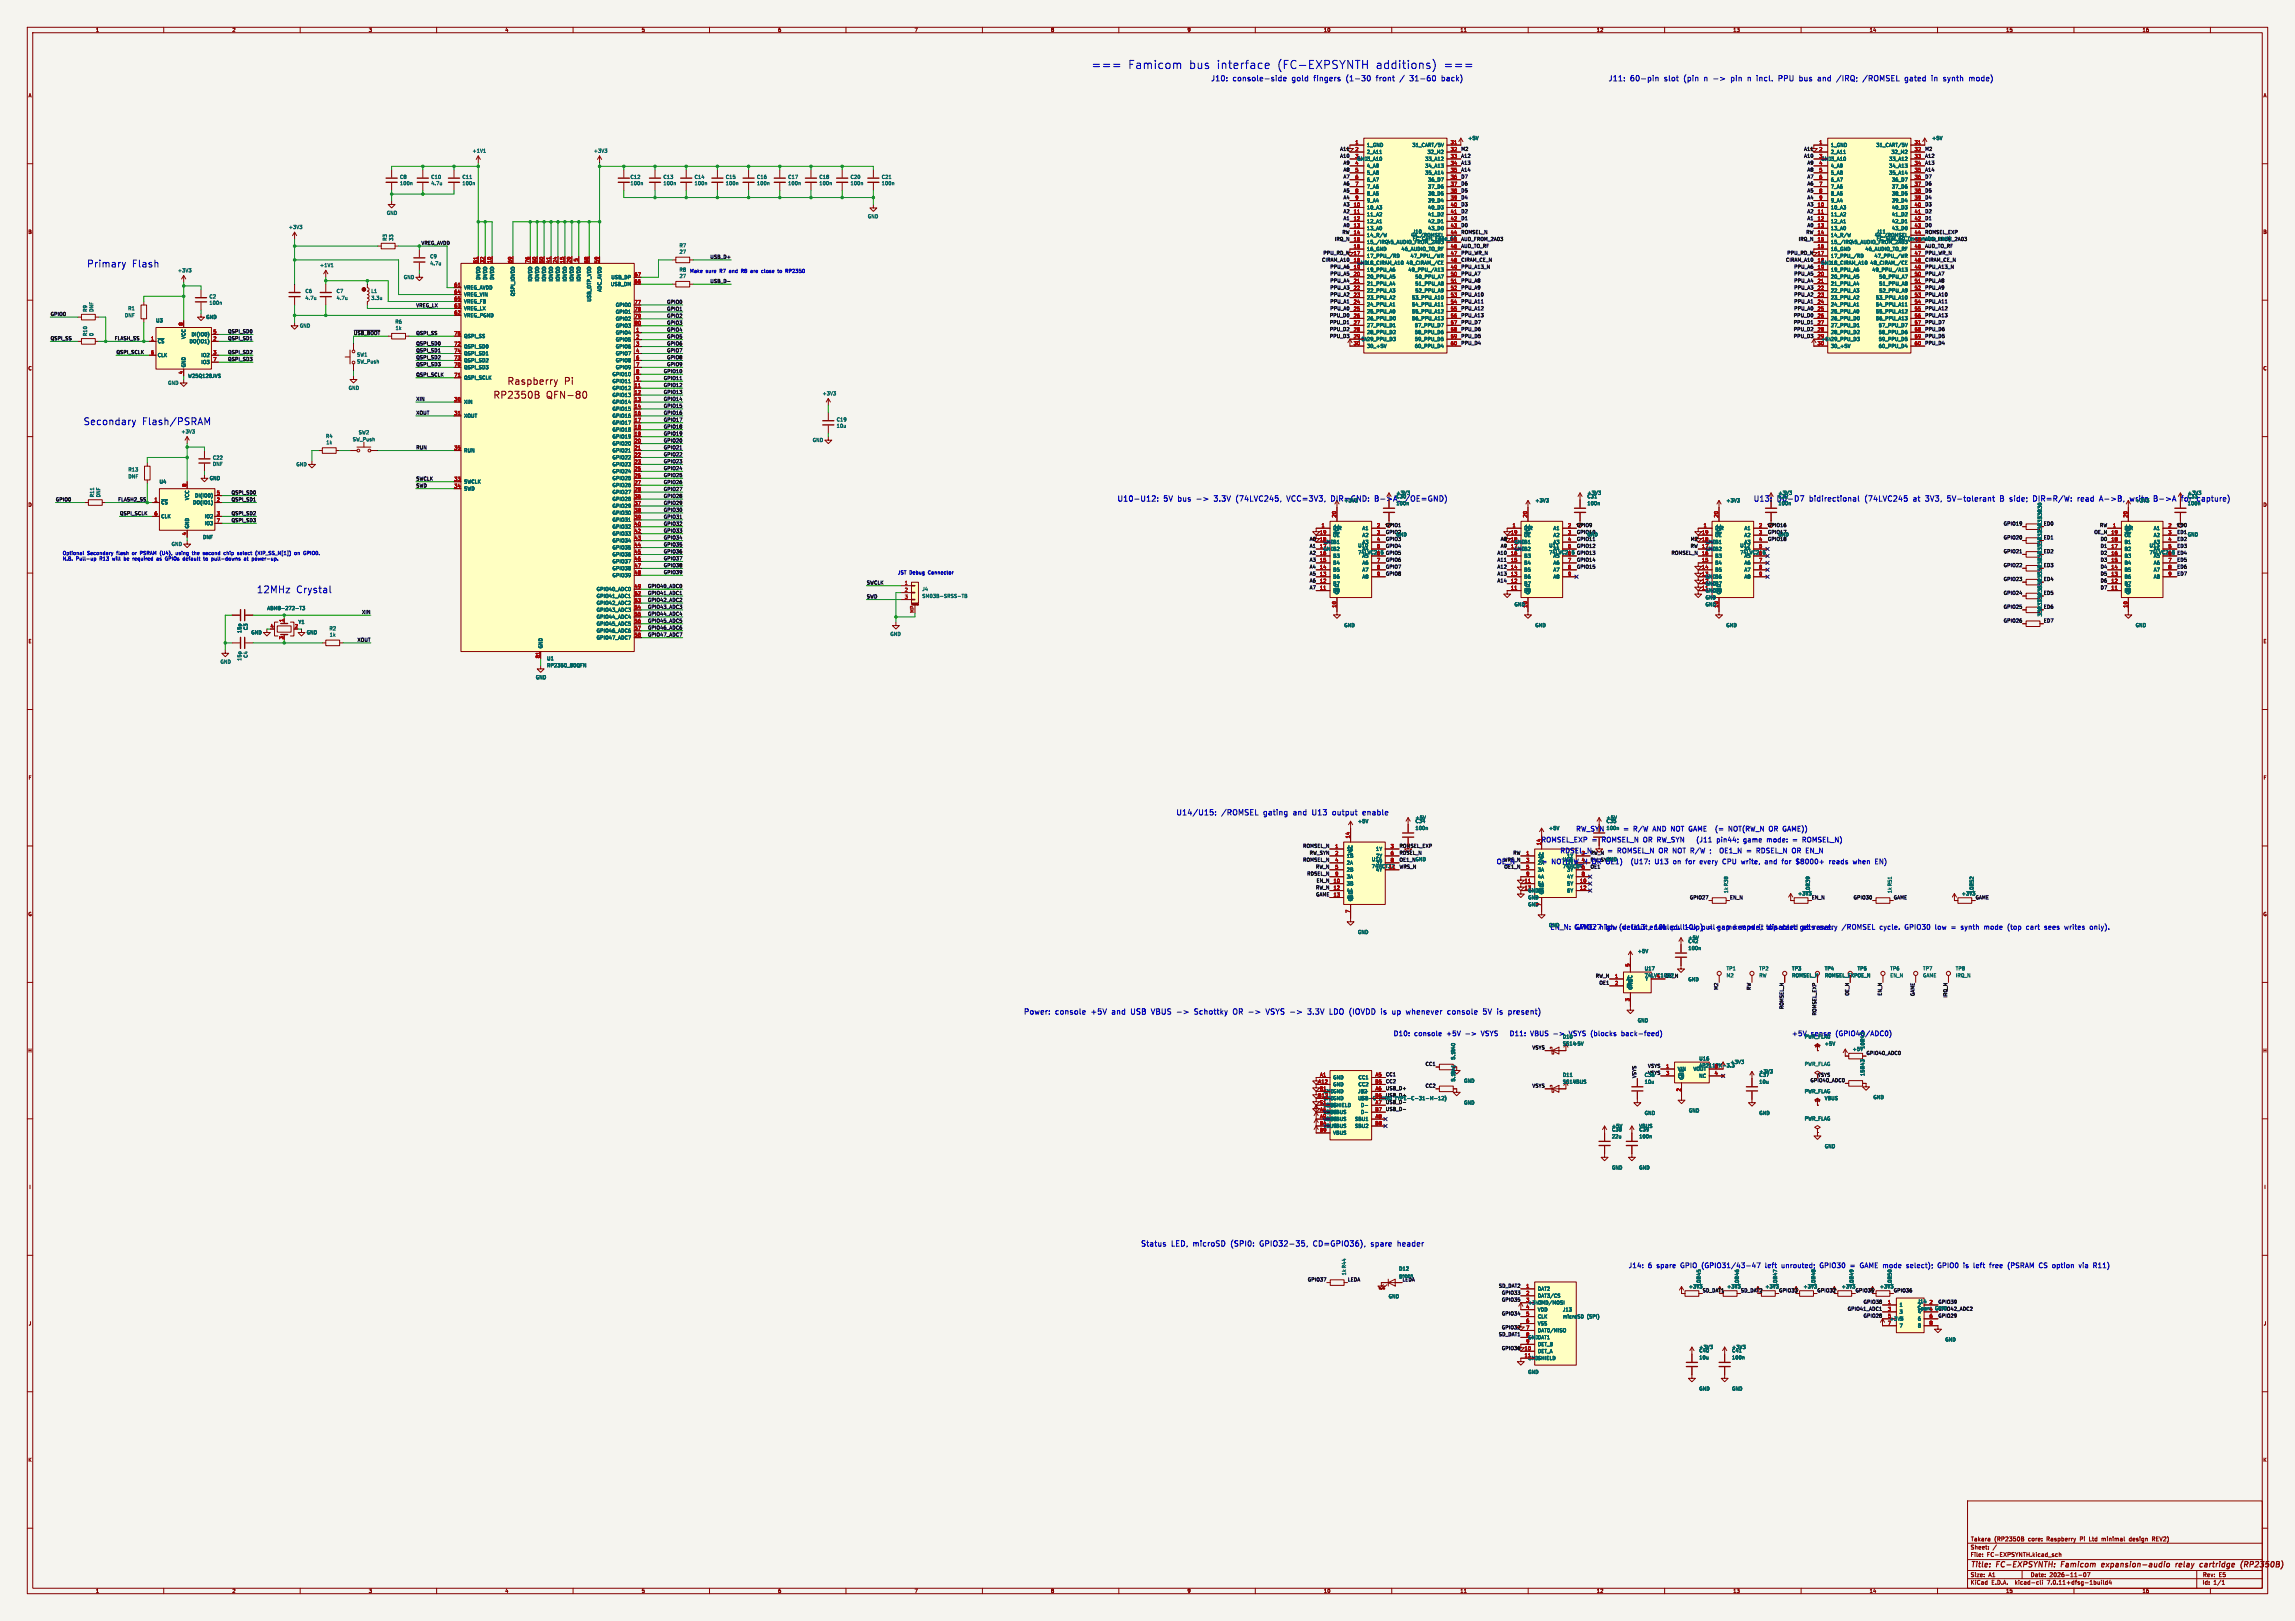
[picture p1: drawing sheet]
<svg xmlns="http://www.w3.org/2000/svg" width="841mm" height="594mm" viewBox="0 0 841 594" stroke-linecap="round" stroke-linejoin="round" font-family="sans-serif">
<defs><g id="words">
<g font-size="4.2" fill="#0000c2">
<text x="400" y="25.5">===</text>
<text x="413.3" y="25.5">Famicom</text>
<text x="435.4" y="25.5">bus</text>
<text x="445.4" y="25.5">interface</text>
<text x="467.4" y="25.5">(FC-EXPSYNTH</text>
<text x="503.4" y="25.5">additions)</text>
<text x="528.1" y="25.5">===</text>
</g>
<g font-size="3.5" fill="#0000c2">
<text x="31.7" y="98.2">Primary</text>
<text x="48.1" y="98.2">Flash</text>
<text x="30.5" y="156">Secondary</text>
<text x="51.8" y="156">Flash/PSRAM</text>
<text x="94" y="217.6">12MHz</text>
<text x="108.3" y="217.6">Crystal</text>
</g>
<g font-size="3.5" fill="#840000">
<text x="185.7" y="141.4">Raspberry</text>
<text x="206.8" y="141.4">Pi</text>
<text x="180.5" y="146.5">RP2350B</text>
<text x="200.2" y="146.5">QFN-80</text>
</g>
<g font-size="2.8" fill="#0000c2">
<text x="443.7" y="30">J10:</text>
<text x="451.6" y="30">console-side</text>
<text x="473.3" y="30">gold</text>
<text x="481.3" y="30">fingers</text>
<text x="493.2" y="30">(1-30</text>
<text x="504.3" y="30">front</text>
<text x="513" y="30">/</text>
<text x="516.7" y="30">31-60</text>
<text x="528.4" y="30">back)</text>
<text x="589.4" y="30">J11:</text>
<text x="597.3" y="30">60-pin</text>
<text x="609.7" y="30">slot</text>
<text x="616.9" y="30">(pin</text>
<text x="624.4" y="30">n -&gt;</text>
<text x="634.3" y="30">pin</text>
<text x="640.5" y="30">n incl.</text>
<text x="651.9" y="30">PPU</text>
<text x="659.6" y="30">bus</text>
<text x="666.4" y="30">and</text>
<text x="673.4" y="30">/IRQ;</text>
<text x="683.1" y="30">/ROMSEL</text>
<text x="698.5" y="30">gated</text>
<text x="708.4" y="30">in</text>
<text x="712.7" y="30">synth</text>
<text x="722.2" y="30">mode)</text>
<text x="409.4" y="184">U10-U12:</text>
<text x="426.3" y="184">5V bus</text>
<text x="444.8" y="184">3.3V</text>
<text x="452.9" y="184">(74LVC245,</text>
<text x="471.6" y="184">VCC=3V3,</text>
<text x="503.9" y="184">B-&gt;A,</text>
<text x="642.6" y="184">U13:</text>
<text x="662.9" y="184">bidirectional</text>
<text x="683.2" y="184">(74LVC245</text>
<text x="701" y="184">at</text>
<text x="705.5" y="184">3V3,</text>
<text x="713.6" y="184">5V-tolerant</text>
<text x="733" y="184">B side;</text>
<text x="761.5" y="184">read</text>
<text x="769.7" y="184">A-&gt;B,</text>
<text x="789.6" y="184">B-&gt;A</text>
<text x="799.9" y="184">for</text>
<text x="431" y="299">U14/U15:</text>
<text x="447.5" y="299">/ROMSEL</text>
<text x="462.8" y="299">gating</text>
<text x="473.8" y="299">and</text>
<text x="480.8" y="299">U13</text>
<text x="488.3" y="299">output</text>
<text x="499.4" y="299">enable</text>
<text x="375.2" y="372">Power:</text>
<text x="386.6" y="372">console</text>
<text x="399.7" y="372">+5V</text>
<text x="407.3" y="372">and</text>
<text x="414.3" y="372">USB VBUS -&gt;</text>
<text x="437.8" y="372">Schottky</text>
<text x="452" y="372">OR -&gt;</text>
<text x="464.2" y="372">VSYS -&gt;</text>
<text x="479.6" y="372">3.3V</text>
<text x="487.6" y="372">LDO (IOVDD is</text>
<text x="510.7" y="372">up</text>
<text x="515.9" y="372">whenever</text>
<text x="531.1" y="372">console</text>
<text x="544.2" y="372">5V is</text>
<text x="553.6" y="372">present)</text>
<text x="418.1" y="457">Status</text>
<text x="429.1" y="457">LED, microSD</text>
<text x="450.9" y="457">(SPI0:</text>
<text x="461.5" y="457">GPIO32-35,</text>
<text x="481.2" y="457">CD=GPIO36),</text>
<text x="502.4" y="457">spare</text>
<text x="512.2" y="457">header</text>
</g>
<g font-size="2.8" fill="#006464">
<text x="487.8" y="184">DIR=GND:</text>
<text x="515.1" y="184">/OE=GND)</text>
<text x="651" y="184">D0-D7</text>
<text x="745.2" y="184">DIR=R/W:</text>
<text x="780.9" y="184">write</text>
<text x="805.6" y="184">capture)</text>
</g>
<g font-size="2.8" fill="#840000">
<text x="722" y="574.9">Title:</text>
<text x="731.7" y="574.9">FC-EXPSYNTH:</text>
<text x="756.2" y="574.9">Famicom</text>
<text x="771.8" y="574.9">expansion-audio</text>
<text x="799.8" y="574.9">relay</text>
<text x="809.4" y="574.9">cartridge</text>
<text x="825.2" y="574.9">(RP2350B)</text>
</g>
<text font-size="2.5" fill="#840000" x="577.5" y="304.9">RW_SYN</text>
<g font-size="2.5" fill="#0000c2">
<text x="595.2" y="304.9">=</text>
<text x="598.9" y="304.9">R/W</text>
<text x="606.1" y="304.9">AND NOT GAME</text>
<text x="629.4" y="304.9">(=</text>
<text x="634.3" y="304.9">NOT(RW_N OR GAME))</text>
<text x="564.7" y="308.9">ROMSEL_EXP =</text>
<text x="586.9" y="308.9">ROMSEL_N OR RW_SYN</text>
<text x="622.1" y="308.9">(J11</text>
<text x="629.6" y="308.9">pin44;</text>
<text x="639.5" y="308.9">game</text>
<text x="648.1" y="308.9">mode:</text>
<text x="657.7" y="308.9">=</text>
<text x="661.4" y="308.9">ROMSEL_N)</text>
<text x="548.4" y="316.9">OE_N</text>
<text x="569.1" y="316.9">NOT(RW_N OR OE1)</text>
<text x="571.7" y="312.9">RDSEL_N</text>
<text x="589.2" y="312.9">=</text>
<text x="592.9" y="312.9">ROMSEL_N OR NOT R/W</text>
<text x="598.6" y="316.9">(U17:</text>
<text x="607.4" y="316.9">U13</text>
<text x="614.2" y="316.9">on</text>
<text x="618.9" y="316.9">for</text>
<text x="624.2" y="316.9">every</text>
<text x="631" y="312.9">OE1_N =</text>
<text x="632.6" y="316.9">CPU write,</text>
<text x="644.6" y="312.9">RDSEL_N OR EN_N</text>
<text x="648.3" y="316.9">and</text>
<text x="654.6" y="316.9">for</text>
<text x="659.9" y="316.9">$8000+</text>
<text x="672.1" y="316.9">reads</text>
<text x="681" y="316.9">when</text>
<text x="689.1" y="316.9">EN)</text>
<text x="568.1" y="340.9">EN_N: GAME:</text>
<text x="577.1" y="340.9">GPIO27high</text>
<text x="588.4" y="340.9">low (default,</text>
<text x="594.3" y="340.9">=</text>
<text x="598" y="340.9">U13</text>
<text x="604.8" y="340.9">enabled.</text>
<text x="606.3" y="340.9">10k</text>
<text x="612.6" y="340.9">pull-up)</text>
<text x="617.7" y="340.9">10k</text>
<text x="624" y="340.9">pull-up</text>
<text x="625.9" y="340.9">=</text>
<text x="629.6" y="340.9">gamekeeps</text>
<text x="638.3" y="340.9">mode,it top</text>
<text x="648.6" y="340.9">disabled</text>
<text x="653.6" y="340.9">cart</text>
<text x="660.4" y="340.9">getsreset.</text>
<text x="661.3" y="340.9">at</text>
<text x="667.5" y="340.9">every</text>
<text x="675.9" y="340.9">/ROMSEL</text>
<text x="689.8" y="340.9">cycle.</text>
<text x="699.1" y="340.9">GPIO30</text>
<text x="710.3" y="340.9">low</text>
<text x="719.9" y="340.9">synth</text>
<text x="728.5" y="340.9">mode</text>
<text x="737.2" y="340.9">(top</text>
<text x="744.1" y="340.9">cart</text>
<text x="750.9" y="340.9">sees</text>
<text x="758.4" y="340.9">writes</text>
<text x="767.7" y="340.9">only).</text>
<text x="510.6" y="379.9">D10:</text>
<text x="518.2" y="379.9">console</text>
<text x="530" y="379.9">+5V</text>
<text x="542.9" y="379.9">VSYS</text>
<text x="553.8" y="379.9">D11:</text>
<text x="561.4" y="379.9">VBUS -&gt;</text>
<text x="575.7" y="379.9">VSYS (blocks</text>
<text x="595" y="379.9">back-feed)</text>
<text x="672.6" y="379.9">(GPIO40/ADC0)</text>
<text x="596.7" y="464.9">J14:</text>
<text x="603.8" y="464.9">6</text>
<text x="607" y="464.9">spare</text>
<text x="615.9" y="464.9">GPIO (GPIO31/43-47</text>
<text x="647.1" y="464.9">left</text>
<text x="653.1" y="464.9">unrouted;</text>
<text x="667.2" y="464.9">GPIO30</text>
<text x="682.2" y="464.9">GAME mode</text>
<text x="699.3" y="464.9">select);</text>
<text x="710.9" y="464.9">GPIO0</text>
<text x="720.5" y="464.9">is</text>
<text x="724.2" y="464.9">left</text>
<text x="730.3" y="464.9">free</text>
<text x="737" y="464.9">(PSRAM</text>
<text x="748.5" y="464.9">CS option</text>
<text x="763.4" y="464.9">via</text>
<text x="768.7" y="464.9">R11)</text>
</g>
<g font-size="2.5" fill="#006464">
<text x="565.4" y="316.9">=</text>
<text x="656.6" y="379.9">+5V</text>
<text x="663.5" y="379.9">sense</text>
<text x="678.5" y="464.9">=</text>
</g>
<g font-size="2.1" fill="#840000">
<text x="722" y="568">Sheet:</text>
<text x="722" y="565.2">Takara</text>
<text x="731.1" y="565.2">(RP2350B</text>
<text x="744.1" y="565.2">core:</text>
<text x="751.4" y="565.2">Raspberry</text>
<text x="764.2" y="565.2">Pi</text>
<text x="768.1" y="565.2">Ltd</text>
<text x="773.3" y="565.2">minimal</text>
<text x="784" y="565.2">design</text>
<text x="793" y="565.2">REV2)</text>
<text x="722" y="570.7">File:</text>
<text x="728.1" y="570.7">FC-EXPSYNTH.kicad_sch</text>
<text x="722" y="580.9">KiCad</text>
<text x="722" y="578.1">Size:</text>
<text x="728.7" y="578.1">A1</text>
<text x="729.7" y="580.9">E.D.A.</text>
<text x="738.6" y="580.9">kicad-cli</text>
<text x="744" y="578.1">Date:</text>
<text x="750.5" y="580.9">7.0.11+dfsg-1build4</text>
<text x="751" y="578.1">2026-11-07</text>
<text x="807" y="578.3">Rev:</text>
<text x="807" y="580.9">Id:</text>
<text x="811.1" y="580.9">1/1</text>
<text x="813.4" y="578.3">E5</text>
</g>
<g font-size="1.8" fill="#840000">
<text x="35" y="11.9">1</text>
<text x="85" y="11.9">2</text>
<text x="135" y="11.9">3</text>
<text x="185" y="11.9">4</text>
<text x="235" y="11.9">5</text>
<text x="285" y="11.9">6</text>
<text x="335" y="11.9">7</text>
<text x="385" y="11.9">8</text>
<text x="435" y="11.9">9</text>
<text x="485" y="11.9">10</text>
<text x="535" y="11.9">11</text>
<text x="585" y="11.9">12</text>
<text x="635" y="11.9">13</text>
<text x="685" y="11.9">14</text>
<text x="735" y="11.9">15</text>
<text x="785" y="11.9">16</text>
<text x="10.3" y="35.9">A</text>
<text x="829.3" y="35.9">A</text>
<text x="10.3" y="85.9">B</text>
<text x="829.2" y="85.9">B</text>
<text x="10.3" y="135.9">C</text>
<text x="829.2" y="135.9">C</text>
<text x="10.3" y="185.9">D</text>
<text x="829.2" y="185.9">D</text>
<text x="748.4" y="226" transform="rotate(-90 748.4 226)">330R37330R36330R35330R34330R33330R32330R31330R30</text>
<text x="10.3" y="235.9">E</text>
<text x="829.3" y="235.9">E</text>
<text x="10.3" y="285.9">F</text>
<text x="829.3" y="285.9">F</text>
<text x="10.3" y="335.9">G</text>
<text x="829.2" y="335.9">G</text>
<text x="10.2" y="385.9">H</text>
<text x="829.2" y="385.9">H</text>
<text x="10.6" y="435.9">I</text>
<text x="829.6" y="435.9">I</text>
<text x="623.8" y="473.7">SD_DAT1</text>
<text x="637.8" y="473.7">SD_DAT2</text>
<text x="10.4" y="485.9">J</text>
<text x="829.4" y="485.9">J</text>
<text x="10.3" y="535.9">K</text>
<text x="829.2" y="535.9">K</text>
<text x="35" y="583.9">1</text>
<text x="85" y="583.9">2</text>
<text x="135" y="583.9">3</text>
<text x="185" y="583.9">4</text>
<text x="235" y="583.9">5</text>
<text x="285" y="583.9">6</text>
<text x="335" y="583.9">7</text>
<text x="385" y="583.9">8</text>
<text x="435" y="583.9">9</text>
<text x="485" y="583.9">10</text>
<text x="535" y="583.9">11</text>
<text x="585" y="583.9">12</text>
<text x="635" y="583.9">13</text>
<text x="685" y="583.9">14</text>
<text x="735" y="583.9">15</text>
<text x="785" y="583.9">16</text>
</g>
<g font-size="1.8" fill="#a90000">
<text x="496.5" y="52.9">1</text>
<text x="531.5" y="52.9">31</text>
<text x="666.5" y="52.9">1</text>
<text x="701.5" y="52.9">31</text>
<text x="496.5" y="55.5">2</text>
<text x="531.5" y="55.5">32</text>
<text x="531.5" y="58">33</text>
<text x="666.5" y="55.5">2</text>
<text x="666.5" y="58">3</text>
<text x="701.5" y="55.5">32</text>
<text x="701.5" y="58">33</text>
<text x="496.5" y="63.1">5</text>
<text x="496.5" y="65.6">6</text>
<text x="531.5" y="60.5">34</text>
<text x="531.5" y="63.1">35</text>
<text x="531.5" y="65.6">36</text>
<text x="666.5" y="60.5">4</text>
<text x="666.5" y="63.1">5</text>
<text x="666.5" y="65.6">6</text>
<text x="701.5" y="60.5">34</text>
<text x="701.5" y="63.1">35</text>
<text x="701.5" y="65.6">36</text>
<text x="496.5" y="68.2">7</text>
<text x="496.5" y="70.7">8</text>
<text x="531.5" y="68.2">37</text>
<text x="531.5" y="70.7">38</text>
<text x="666.5" y="68.2">7</text>
<text x="666.5" y="70.7">8</text>
<text x="701.5" y="68.2">37</text>
<text x="701.5" y="70.7">38</text>
<text x="495.9" y="75.8">10</text>
<text x="496.5" y="73.2">9</text>
<text x="531.5" y="73.2">39</text>
<text x="531.5" y="75.8">40</text>
<text x="665.9" y="75.8">10</text>
<text x="666.5" y="73.2">9</text>
<text x="701.5" y="73.2">39</text>
<text x="701.5" y="75.8">40</text>
<text x="495.9" y="78.3">11</text>
<text x="495.9" y="80.9">12</text>
<text x="495.9" y="83.4">13</text>
<text x="531.5" y="78.3">41</text>
<text x="531.5" y="80.9">42</text>
<text x="531.5" y="83.4">43</text>
<text x="665.9" y="78.3">11</text>
<text x="665.9" y="80.9">12</text>
<text x="665.9" y="83.4">13</text>
<text x="701.5" y="78.3">41</text>
<text x="701.5" y="80.9">42</text>
<text x="701.5" y="83.4">43</text>
<text x="495.9" y="88.5">15</text>
<text x="495.9" y="85.9">14</text>
<text x="531.5" y="85.9">44</text>
<text x="531.5" y="88.5">45</text>
<text x="665.9" y="88.5">15</text>
<text x="665.9" y="85.9">14</text>
<text x="701.5" y="85.9">44</text>
<text x="701.5" y="88.5">45</text>
<text x="211.8" y="96" transform="rotate(-90 211.8 96)">5</text>
<text x="495.9" y="91">16</text>
<text x="495.9" y="93.6">17</text>
<text x="531.5" y="91">46</text>
<text x="531.5" y="93.6">47</text>
<text x="665.9" y="91">16</text>
<text x="665.9" y="93.6">17</text>
<text x="701.5" y="91">46</text>
<text x="701.5" y="93.6">47</text>
<text x="175" y="96.6" transform="rotate(-90 175 96.6)">51</text>
<text x="177.5" y="96.6" transform="rotate(-90 177.5 96.6)">32</text>
<text x="180.1" y="96.6" transform="rotate(-90 180.1 96.6)">10</text>
<text x="187.7" y="96.6" transform="rotate(-90 187.7 96.6)">69</text>
<text x="194.1" y="96.6" transform="rotate(-90 194.1 96.6)">76</text>
<text x="196.6" y="96.6" transform="rotate(-90 196.6 96.6)">60</text>
<text x="199.1" y="96.6" transform="rotate(-90 199.1 96.6)">50</text>
<text x="201.7" y="96.6" transform="rotate(-90 201.7 96.6)">41</text>
<text x="204.2" y="96.6" transform="rotate(-90 204.2 96.6)">24</text>
<text x="206.8" y="96.6" transform="rotate(-90 206.8 96.6)">15</text>
<text x="209.3" y="96.6" transform="rotate(-90 209.3 96.6)">29</text>
<text x="215.6" y="96.6" transform="rotate(-90 215.6 96.6)">68</text>
<text x="219.5" y="96.6" transform="rotate(-90 219.5 96.6)">59</text>
<text x="232.4" y="101.3">67</text>
<text x="495.9" y="96.1">18</text>
<text x="495.9" y="98.6">19</text>
<text x="495.9" y="101.2">20</text>
<text x="531.5" y="96.1">48</text>
<text x="531.5" y="98.6">49</text>
<text x="531.5" y="101.2">50</text>
<text x="665.9" y="101.2">20</text>
<text x="701.5" y="96.1">48</text>
<text x="701.5" y="98.6">49</text>
<text x="701.5" y="101.2">50</text>
<text x="166.3" y="105.2">61</text>
<text x="166.3" y="107.7">64</text>
<text x="232.4" y="103.9">66</text>
<text x="495.9" y="103.7">21</text>
<text x="495.9" y="106.3">22</text>
<text x="531.5" y="103.7">51</text>
<text x="531.5" y="106.3">52</text>
<text x="665.9" y="103.7">21</text>
<text x="665.9" y="106.3">22</text>
<text x="701.5" y="103.7">51</text>
<text x="701.5" y="106.3">52</text>
<text x="166.3" y="112.8">63</text>
<text x="166.3" y="110.2">65</text>
<text x="232.4" y="111.5">77</text>
<text x="495.9" y="108.8">23</text>
<text x="495.9" y="111.3">24</text>
<text x="495.9" y="113.9">25</text>
<text x="531.5" y="108.8">53</text>
<text x="531.5" y="111.3">54</text>
<text x="531.5" y="113.9">55</text>
<text x="665.9" y="108.8">23</text>
<text x="665.9" y="111.3">24</text>
<text x="665.9" y="113.9">25</text>
<text x="701.5" y="108.8">53</text>
<text x="701.5" y="111.3">54</text>
<text x="701.5" y="113.9">55</text>
<text x="67.1" y="119.5" transform="rotate(-90 67.1 119.5)">8</text>
<text x="166.3" y="115.3">62</text>
<text x="232.4" y="114">78</text>
<text x="232.4" y="116.6">79</text>
<text x="232.4" y="119.1">80</text>
<text x="495.9" y="116.4">26</text>
<text x="495.9" y="119">27</text>
<text x="531.5" y="116.4">56</text>
<text x="531.5" y="119">57</text>
<text x="665.9" y="116.4">26</text>
<text x="665.9" y="119">27</text>
<text x="701.5" y="116.4">56</text>
<text x="701.5" y="119">57</text>
<text x="55.2" y="124.8">1</text>
<text x="78" y="124.8">2</text>
<text x="78" y="122.3">5</text>
<text x="166.3" y="122.9">75</text>
<text x="233" y="121.7">1</text>
<text x="233" y="124.2">2</text>
<text x="495.9" y="121.5">28</text>
<text x="495.9" y="124">29</text>
<text x="531.5" y="121.5">58</text>
<text x="531.5" y="124">59</text>
<text x="665.9" y="121.5">28</text>
<text x="665.9" y="124">29</text>
<text x="701.5" y="121.5">58</text>
<text x="701.5" y="124">59</text>
<text x="55.2" y="129.9">6</text>
<text x="78" y="129.9">3</text>
<text x="166.3" y="126.7">72</text>
<text x="166.3" y="131.8">73</text>
<text x="166.3" y="129.3">74</text>
<text x="233" y="126.7">3</text>
<text x="233" y="129.3">4</text>
<text x="233" y="131.8">6</text>
<text x="495.9" y="126.6">30</text>
<text x="531.5" y="126.6">60</text>
<text x="665.9" y="126.6">30</text>
<text x="701.5" y="126.6">60</text>
<text x="67.1" y="137.2" transform="rotate(-90 67.1 137.2)">4</text>
<text x="78" y="132.5">7</text>
<text x="166.3" y="134.4">70</text>
<text x="233" y="134.4">7</text>
<text x="233" y="136.9">8</text>
<text x="166.3" y="138.2">71</text>
<text x="232.4" y="142">11</text>
<text x="233" y="139.4">9</text>
<text x="166.3" y="147.1">30</text>
<text x="232.4" y="144.5">12</text>
<text x="232.4" y="147.1">13</text>
<text x="232.4" y="149.6">14</text>
<text x="166.3" y="152.1">31</text>
<text x="232.4" y="152.1">16</text>
<text x="232.4" y="154.7">17</text>
<text x="232.4" y="157.2">18</text>
<text x="232.4" y="159.8">19</text>
<text x="166.3" y="164.8">35</text>
<text x="232.4" y="162.3">20</text>
<text x="232.4" y="164.8">21</text>
<text x="232.4" y="167.4">22</text>
<text x="232.4" y="169.9">23</text>
<text x="232.4" y="172.5">25</text>
<text x="68.3" y="178.5" transform="rotate(-90 68.3 178.5)">8</text>
<text x="166.3" y="176.3">33</text>
<text x="166.3" y="178.8">34</text>
<text x="232.4" y="175">26</text>
<text x="232.4" y="177.5">27</text>
<text x="56.4" y="183.9">1</text>
<text x="79.3" y="183.9">2</text>
<text x="79.3" y="181.4">5</text>
<text x="232.4" y="180.1">28</text>
<text x="232.4" y="182.6">36</text>
<text x="232.4" y="185.2">37</text>
<text x="56.4" y="189">6</text>
<text x="79.3" y="189">3</text>
<text x="79.3" y="191.5">7</text>
<text x="232.4" y="187.7">38</text>
<text x="232.4" y="190.2">39</text>
<text x="489.7" y="189.8" transform="rotate(-90 489.7 189.8)">20</text>
<text x="559.7" y="189.8" transform="rotate(-90 559.7 189.8)">20</text>
<text x="629.7" y="189.8" transform="rotate(-90 629.7 189.8)">20</text>
<text x="779.7" y="189.8" transform="rotate(-90 779.7 189.8)">20</text>
<text x="68.3" y="196.3" transform="rotate(-90 68.3 196.3)">4</text>
<text x="232.4" y="192.8">40</text>
<text x="232.4" y="195.3">42</text>
<text x="232.4" y="197.9">43</text>
<text x="483.5" y="195.9">19</text>
<text x="484.1" y="193.3">1</text>
<text x="504.5" y="193.3">2</text>
<text x="504.5" y="195.9">3</text>
<text x="553.5" y="195.9">19</text>
<text x="554.1" y="193.3">1</text>
<text x="574.5" y="193.3">2</text>
<text x="574.5" y="195.9">3</text>
<text x="623.5" y="195.9">19</text>
<text x="624.1" y="193.3">1</text>
<text x="644.5" y="193.3">2</text>
<text x="644.5" y="195.9">3</text>
<text x="773.5" y="195.9">19</text>
<text x="774.1" y="193.3">1</text>
<text x="794.5" y="193.3">2</text>
<text x="794.5" y="195.9">3</text>
<text x="232.4" y="200.4">44</text>
<text x="232.4" y="202.9">45</text>
<text x="483.5" y="198.4">18</text>
<text x="504.5" y="198.4">4</text>
<text x="504.5" y="200.9">5</text>
<text x="504.5" y="203.5">6</text>
<text x="553.5" y="203.5">16</text>
<text x="574.5" y="198.4">4</text>
<text x="574.5" y="200.9">5</text>
<text x="574.5" y="203.5">6</text>
<text x="623.5" y="203.5">16</text>
<text x="623.5" y="198.4">18</text>
<text x="623.5" y="200.9">17</text>
<text x="644.5" y="198.4">4</text>
<text x="644.5" y="200.9">5</text>
<text x="644.5" y="203.5">6</text>
<text x="773.5" y="203.5">16</text>
<text x="773.5" y="200.9">17</text>
<text x="773.5" y="198.4">18</text>
<text x="794.5" y="198.4">4</text>
<text x="794.5" y="200.9">5</text>
<text x="794.5" y="203.5">6</text>
<text x="232.4" y="205.5">46</text>
<text x="232.4" y="208">47</text>
<text x="483.5" y="208.6">14</text>
<text x="483.5" y="206">15</text>
<text x="504.5" y="206">7</text>
<text x="504.5" y="208.6">8</text>
<text x="553.5" y="208.6">14</text>
<text x="553.5" y="206">15</text>
<text x="574.5" y="206">7</text>
<text x="574.5" y="208.6">8</text>
<text x="623.5" y="208.6">14</text>
<text x="623.5" y="206">15</text>
<text x="644.5" y="206">7</text>
<text x="644.5" y="208.6">8</text>
<text x="773.5" y="208.6">14</text>
<text x="773.5" y="206">15</text>
<text x="794.5" y="206">7</text>
<text x="794.5" y="208.6">8</text>
<text x="232.4" y="210.6">48</text>
<text x="232.4" y="215.6">49</text>
<text x="331.4" y="214.4">1</text>
<text x="483.5" y="213.6">12</text>
<text x="483.5" y="211.1">13</text>
<text x="504.5" y="211.1">9</text>
<text x="553.5" y="213.6">12</text>
<text x="553.5" y="211.1">13</text>
<text x="574.5" y="211.1">9</text>
<text x="644.5" y="211.1">9</text>
<text x="773.5" y="213.6">12</text>
<text x="773.5" y="211.1">13</text>
<text x="794.5" y="211.1">9</text>
<text x="232.4" y="218.2">52</text>
<text x="232.4" y="220.7">53</text>
<text x="331.4" y="216.9">2</text>
<text x="331.4" y="219.5">3</text>
<text x="483.5" y="216.2">11</text>
<text x="553.5" y="216.2">11</text>
<text x="773.5" y="216.2">11</text>
<text x="232.4" y="223.3">54</text>
<text x="232.4" y="225.8">55</text>
<text x="335" y="224.7" transform="rotate(-90 335 224.7)">MP</text>
<text x="489.7" y="222.8" transform="rotate(-90 489.7 222.8)">10</text>
<text x="779.7" y="222.8" transform="rotate(-90 779.7 222.8)">10</text>
<text x="99" y="230.3">4</text>
<text x="103.9" y="228" transform="rotate(-90 103.9 228)">1</text>
<text x="107.9" y="230.3">2</text>
<text x="232.4" y="228.3">56</text>
<text x="232.4" y="230.9">57</text>
<text x="232.4" y="233.4">58</text>
<text x="103.9" y="234.4" transform="rotate(-90 103.9 234.4)">3</text>
<text x="197.9" y="241.3" transform="rotate(-90 197.9 241.3)">81</text>
<text x="489.1" y="310.9">1</text>
<text x="494.7" y="307.3" transform="rotate(-90 494.7 307.3)">14</text>
<text x="509.5" y="310.9">3</text>
<text x="564.7" y="309.9" transform="rotate(-90 564.7 309.9)">14</text>
<text x="489.1" y="313.4">2</text>
<text x="489.1" y="315.9">4</text>
<text x="509.5" y="313.4">6</text>
<text x="509.5" y="315.9">8</text>
<text x="559.1" y="313.4">1</text>
<text x="559.1" y="315.9">3</text>
<text x="579.5" y="313.4">2</text>
<text x="579.5" y="315.9">4</text>
<text x="488.5" y="323.6">10</text>
<text x="489.1" y="318.5">5</text>
<text x="489.1" y="321">9</text>
<text x="508.8" y="318.5">11</text>
<text x="558.5" y="323.6">11</text>
<text x="559.1" y="318.5">5</text>
<text x="559.1" y="321">9</text>
<text x="578.8" y="323.6">10</text>
<text x="579.5" y="318.5">6</text>
<text x="579.5" y="321">8</text>
<text x="488.5" y="326.1">12</text>
<text x="488.5" y="328.6">13</text>
<text x="578.8" y="326.1">12</text>
<text x="494.7" y="334.7" transform="rotate(-90 494.7 334.7)">7</text>
<text x="564.7" y="332.1" transform="rotate(-90 564.7 332.1)">7</text>
<text x="591.7" y="358.5">1</text>
<text x="597.2" y="354.4" transform="rotate(-90 597.2 354.4)">5</text>
<text x="606.9" y="358.5">4</text>
<text x="591.7" y="361">2</text>
<text x="597.2" y="367.1" transform="rotate(-90 597.2 367.1)">3</text>
<text x="483.6" y="394.6">A1</text>
<text x="503.9" y="394.6">A5</text>
<text x="610.4" y="391.5">1</text>
<text x="610.4" y="394">3</text>
<text x="628.2" y="394">4</text>
<text x="628.2" y="391.5">5</text>
<text x="483" y="397.1">A12</text>
<text x="483.5" y="399.7">B1</text>
<text x="503.8" y="397.1">B5</text>
<text x="503.9" y="399.7">A6</text>
<text x="615.9" y="400.1" transform="rotate(-90 615.9 400.1)">2</text>
<text x="482.9" y="402.2">B12</text>
<text x="483.5" y="404.7">S1</text>
<text x="483.6" y="407.3">A4</text>
<text x="503.8" y="402.2">B6</text>
<text x="503.8" y="407.3">B7</text>
<text x="503.9" y="404.7">A7</text>
<text x="483.5" y="412.4">B4</text>
<text x="483.6" y="409.8">A9</text>
<text x="503.8" y="412.4">B8</text>
<text x="503.9" y="409.8">A8</text>
<text x="483.5" y="414.9">B9</text>
<text x="559.1" y="472">1</text>
<text x="559.1" y="474.6">2</text>
<text x="559.1" y="477.1">3</text>
<text x="559.1" y="479.7">4</text>
<text x="691.7" y="477.9">1</text>
<text x="706.9" y="477.9">2</text>
<text x="559.1" y="482.2">5</text>
<text x="559.1" y="484.7">6</text>
<text x="691.7" y="480.5">3</text>
<text x="691.7" y="483">5</text>
<text x="691.7" y="485.6">7</text>
<text x="702.5" y="480.3">Spare4 GPIO</text>
<text x="706.9" y="483">6</text>
<text x="706.9" y="485.6">8</text>
<text x="559.1" y="487.3">7</text>
<text x="558.5" y="494.9">10</text>
<text x="558.5" y="497.4">11</text>
<text x="559.8" y="498.6">GNDSHIELD</text>
</g>
<g font-size="1.8" fill="#006464">
<text x="537.9" y="51.5">+5V</text>
<text x="707.9" y="51.5">+5V</text>
<text x="173" y="56.2">+1V1</text>
<text x="217.4" y="56.2">+3V3</text>
<text x="496.5" y="58">3</text>
<text x="497.2" y="59.1">GND3_A10</text>
<text x="500.8" y="54">1_GND</text>
<text x="500.8" y="56.6">2_A11</text>
<text x="517.4" y="54">31_CART/5V</text>
<text x="522.1" y="59.1">33_A12</text>
<text x="523" y="56.6">32_M2</text>
<text x="667.2" y="59.1">GND3_A10</text>
<text x="670.8" y="54">1_GND</text>
<text x="670.8" y="56.6">2_A11</text>
<text x="687.4" y="54">31_CART/5V</text>
<text x="692.1" y="59.1">33_A12</text>
<text x="693" y="56.6">32_M2</text>
<text x="146.4" y="65.7">C8</text>
<text x="157.9" y="65.7">C10</text>
<text x="169.3" y="65.7">C11</text>
<text x="230.9" y="65.7">C12</text>
<text x="243" y="65.7">C13</text>
<text x="254.4" y="65.7">C14</text>
<text x="265.8" y="65.7">C15</text>
<text x="277.3" y="65.7">C16</text>
<text x="288.7" y="65.7">C17</text>
<text x="300.1" y="65.7">C18</text>
<text x="311.5" y="65.7">C20</text>
<text x="323" y="65.7">C21</text>
<text x="496.5" y="60.5">4</text>
<text x="500.8" y="61.7">4_A9</text>
<text x="500.8" y="64.2">5_A8</text>
<text x="522.1" y="61.7">34_A13</text>
<text x="522.1" y="64.2">35_A14</text>
<text x="670.8" y="61.7">4_A9</text>
<text x="670.8" y="64.2">5_A8</text>
<text x="692.1" y="61.7">34_A13</text>
<text x="692.1" y="64.2">35_A14</text>
<text x="146.4" y="68">100n</text>
<text x="157.9" y="68">4.7u</text>
<text x="169.3" y="68">100n</text>
<text x="230.9" y="68">100n</text>
<text x="243" y="68">100n</text>
<text x="254.4" y="68">100n</text>
<text x="265.8" y="68">100n</text>
<text x="277.3" y="68">100n</text>
<text x="288.7" y="68">100n</text>
<text x="300.1" y="68">100n</text>
<text x="311.5" y="68">100n</text>
<text x="323" y="68">100n</text>
<text x="500.8" y="66.7">6_A7</text>
<text x="500.8" y="69.3">7_A6</text>
<text x="500.8" y="71.8">8_A5</text>
<text x="523.2" y="66.7">36_D7</text>
<text x="523.2" y="69.3">37_D6</text>
<text x="523.2" y="71.8">38_D5</text>
<text x="670.8" y="66.7">6_A7</text>
<text x="670.8" y="69.3">7_A6</text>
<text x="670.8" y="71.8">8_A5</text>
<text x="693.2" y="66.7">36_D7</text>
<text x="693.2" y="69.3">37_D6</text>
<text x="693.2" y="71.8">38_D5</text>
<text x="500.8" y="76.9">10_A3</text>
<text x="500.8" y="74.4">9_A4</text>
<text x="523.2" y="74.4">39_D4</text>
<text x="523.2" y="76.9">40_D3</text>
<text x="670.8" y="76.9">10_A3</text>
<text x="670.8" y="74.4">9_A4</text>
<text x="693.2" y="74.4">39_D4</text>
<text x="693.2" y="76.9">40_D3</text>
<text x="141.6" y="78.9">GND</text>
<text x="317.9" y="80.2">GND</text>
<text x="500.8" y="79.4">11_A2</text>
<text x="500.8" y="82">12_A1</text>
<text x="523.2" y="79.4">41_D2</text>
<text x="523.2" y="82">42_D1</text>
<text x="670.8" y="79.4">11_A2</text>
<text x="670.8" y="82">12_A1</text>
<text x="693.2" y="79.4">41_D2</text>
<text x="693.2" y="82">42_D1</text>
<text x="105.7" y="84.1">+3V3</text>
<text x="141.9" y="88.4" transform="rotate(-90 141.9 88.4)">R3</text>
<text x="144.2" y="88.4" transform="rotate(-90 144.2 88.4)">33</text>
<text x="500.8" y="84.5">13_A0</text>
<text x="500.8" y="87.1">14_R/W</text>
<text x="500.8" y="89.6">15_/IRQ 45_AUDIO_FROM_2A03</text>
<text x="516.9" y="87.1">44_/ROMSEL</text>
<text x="517.6" y="85.8">J10</text>
<text x="517.6" y="88.3">FC_Cart_Edge_60</text>
<text x="523.2" y="84.5">43_D0</text>
<text x="670.8" y="84.5">13_A0</text>
<text x="670.8" y="87.1">14_R/W</text>
<text x="670.8" y="89.6">15_/IRQ 45_AUDIO_FROM_2A03</text>
<text x="686.9" y="87.1">44_/ROMSEL</text>
<text x="687.6" y="85.8">J11</text>
<text x="687.6" y="88.3">FC_Slot_60</text>
<text x="693.2" y="84.5">43_D0</text>
<text x="699.2" y="88.3">(expansion</text>
<text x="705.3" y="88.4">AUD_FROM_2A03</text>
<text x="710.7" y="88.3">cart)</text>
<text x="157.5" y="94.8">C9</text>
<text x="248.8" y="90.9">R7</text>
<text x="248.9" y="93.2">27</text>
<text x="500.8" y="92.1">16_GND</text>
<text x="500.8" y="94.7">17_PPU_/RD</text>
<text x="513.4" y="92.1">46_AUDIO_TO_RF</text>
<text x="516.7" y="94.7">47_PPU_/WR</text>
<text x="670.8" y="92.1">16_GND</text>
<text x="670.8" y="94.7">17_PPU_/RD</text>
<text x="683.4" y="92.1">46_AUDIO_TO_RF</text>
<text x="686.7" y="94.7">47_PPU_/WR</text>
<text x="65" y="100">+3V3</text>
<text x="117.1" y="98.1">+1V1</text>
<text x="157.5" y="97.4">4.7u</text>
<text x="248.8" y="99.7">R8</text>
<text x="497.2" y="97.2">GND18_CIRAM_A10</text>
<text x="500.8" y="99.8">19_PPU_A6</text>
<text x="515.2" y="97.2">48_CIRAM_/CE</text>
<text x="516" y="99.8">49_PPU_/A13</text>
<text x="665.9" y="96.1">18</text>
<text x="665.9" y="98.6">19</text>
<text x="667.2" y="97.2">GND18_CIRAM_A10</text>
<text x="670.8" y="99.8">19_PPU_A6</text>
<text x="685.2" y="97.2">48_CIRAM_/CE</text>
<text x="686" y="99.8">49_PPU_/A13</text>
<text x="111.8" y="107.5">C6</text>
<text x="123.2" y="107.5">C7</text>
<text x="135.9" y="107.5">L1</text>
<text x="147.8" y="102.5">GND</text>
<text x="169.9" y="106.3">VREG_AVDD</text>
<text x="176.1" y="102.6" transform="rotate(-90 176.1 102.6)">DVDD</text>
<text x="178.7" y="102.6" transform="rotate(-90 178.7 102.6)">DVDD</text>
<text x="181.2" y="102.6" transform="rotate(-90 181.2 102.6)">DVDD</text>
<text x="195.2" y="103.3" transform="rotate(-90 195.2 103.3)">IOVDD</text>
<text x="197.7" y="103.3" transform="rotate(-90 197.7 103.3)">IOVDD</text>
<text x="200.3" y="103.3" transform="rotate(-90 200.3 103.3)">IOVDD</text>
<text x="202.8" y="103.3" transform="rotate(-90 202.8 103.3)">IOVDD</text>
<text x="205.3" y="103.3" transform="rotate(-90 205.3 103.3)">IOVDD</text>
<text x="207.9" y="103.3" transform="rotate(-90 207.9 103.3)">IOVDD</text>
<text x="210.4" y="103.3" transform="rotate(-90 210.4 103.3)">IOVDD</text>
<text x="213" y="103.3" transform="rotate(-90 213 103.3)">IOVDD</text>
<text x="220.6" y="107.1" transform="rotate(-90 220.6 107.1)">ADC_AVDD</text>
<text x="223.7" y="105">USB_DM</text>
<text x="223.9" y="102.5">USB_DP</text>
<text x="248.9" y="102.1">27</text>
<text x="500.8" y="102.3">20_PPU_A5</text>
<text x="500.8" y="104.8">21_PPU_A4</text>
<text x="500.8" y="107.4">22_PPU_A3</text>
<text x="518.5" y="102.3">50_PPU_A7</text>
<text x="518.5" y="104.8">51_PPU_A8</text>
<text x="518.5" y="107.4">52_PPU_A9</text>
<text x="670.8" y="102.3">20_PPU_A5</text>
<text x="670.8" y="104.8">21_PPU_A4</text>
<text x="670.8" y="107.4">22_PPU_A3</text>
<text x="688.5" y="102.3">50_PPU_A7</text>
<text x="688.5" y="104.8">51_PPU_A8</text>
<text x="688.5" y="107.4">52_PPU_A9</text>
<text x="46.8" y="113.9">R1</text>
<text x="76.6" y="109.5">C2</text>
<text x="76.6" y="111.9">100n</text>
<text x="111.8" y="110.1">4.7u</text>
<text x="123.2" y="110.1">4.7u</text>
<text x="135.9" y="110.1">3.3u</text>
<text x="169.9" y="113.9">VREG_LX</text>
<text x="169.9" y="108.8">VREG_VIN</text>
<text x="169.9" y="111.4">VREG_FB</text>
<text x="188.8" y="108.7" transform="rotate(-90 188.8 108.7)">QSPI_IOVDD</text>
<text x="216.8" y="110.7" transform="rotate(-90 216.8 110.7)">USB_OTP_VDD</text>
<text x="225.5" y="112.6">GPIO0</text>
<text x="500.8" y="109.9">23_PPU_A2</text>
<text x="500.8" y="112.5">24_PPU_A1</text>
<text x="517.3" y="109.9">53_PPU_A10</text>
<text x="517.3" y="112.5">54_PPU_A11</text>
<text x="670.8" y="109.9">23_PPU_A2</text>
<text x="670.8" y="112.5">24_PPU_A1</text>
<text x="687.3" y="109.9">53_PPU_A10</text>
<text x="687.3" y="112.5">54_PPU_A11</text>
<text x="32.1" y="114.4" transform="rotate(-90 32.1 114.4)">R9</text>
<text x="34.4" y="114.4" transform="rotate(-90 34.4 114.4)">DNF</text>
<text x="45.6" y="116.4">DNF</text>
<text x="57" y="118.3">U3</text>
<text x="75.4" y="117.1">GND</text>
<text x="144.7" y="118.8">R6</text>
<text x="169.9" y="116.4">VREG_PGND</text>
<text x="225.5" y="115.2">GPIO1</text>
<text x="225.5" y="117.7">GPIO2</text>
<text x="500.8" y="115">25_PPU_A0</text>
<text x="500.8" y="117.5">26_PPU_D0</text>
<text x="517.3" y="115">55_PPU_A12</text>
<text x="517.3" y="117.5">56_PPU_A13</text>
<text x="670.8" y="115">25_PPU_A0</text>
<text x="670.8" y="117.5">26_PPU_D0</text>
<text x="687.3" y="115">55_PPU_A12</text>
<text x="687.3" y="117.5">56_PPU_A13</text>
<text x="32.1" y="123.3" transform="rotate(-90 32.1 123.3)">R10</text>
<text x="34.4" y="123.3" transform="rotate(-90 34.4 123.3)">0</text>
<text x="57.7" y="126">~{CS}</text>
<text x="68.2" y="124.4" transform="rotate(-90 68.2 124.4)">VCC</text>
<text x="69.3" y="126">DO(IO1)</text>
<text x="70" y="123.4">DI(IO0)</text>
<text x="109.7" y="120.2">GND</text>
<text x="144.8" y="121.1">1k</text>
<text x="169.9" y="124.1">QSPI_SS</text>
<text x="225.5" y="122.8">GPIO4</text>
<text x="225.5" y="125.3">GPIO5</text>
<text x="225.5" y="120.2">GPIO3</text>
<text x="497.2" y="125.2">+5V 29_PPU_D3</text>
<text x="500.8" y="120.1">27_PPU_D1</text>
<text x="500.8" y="122.6">28_PPU_D2</text>
<text x="518.3" y="120.1">57_PPU_D7</text>
<text x="518.3" y="122.6">58_PPU_D6</text>
<text x="518.3" y="125.2">59_PPU_D5</text>
<text x="667.2" y="125.2">+5V 29_PPU_D3</text>
<text x="670.8" y="120.1">27_PPU_D1</text>
<text x="670.8" y="122.6">28_PPU_D2</text>
<text x="688.3" y="120.1">57_PPU_D7</text>
<text x="688.3" y="122.6">58_PPU_D6</text>
<text x="688.3" y="125.2">59_PPU_D5</text>
<text x="57.7" y="131">CLK</text>
<text x="73.6" y="131">IO2</text>
<text x="130.7" y="130.8">SW1</text>
<text x="169.9" y="127.9">QSPI_SD0</text>
<text x="169.9" y="130.4">QSPI_SD1</text>
<text x="225.5" y="127.9">GPIO6</text>
<text x="225.5" y="130.4">GPIO7</text>
<text x="500.8" y="127.7">30_+5V</text>
<text x="518.3" y="127.7">60_PPU_D4</text>
<text x="670.8" y="127.7">30_+5V</text>
<text x="688.3" y="127.7">60_PPU_D4</text>
<text x="68.2" y="134.7" transform="rotate(-90 68.2 134.7)">GND</text>
<text x="73.6" y="133.6">IO3</text>
<text x="130.7" y="133.4">SW_Push</text>
<text x="169.9" y="135.5">QSPI_SD3</text>
<text x="169.9" y="132.9">QSPI_SD2</text>
<text x="225.5" y="132.9">GPIO8</text>
<text x="225.5" y="135.5">GPIO9</text>
<text x="61.5" y="141.2">GND</text>
<text x="68.8" y="138.7">W25Q128JVS</text>
<text x="127.6" y="143.1">GND</text>
<text x="169.9" y="139.3">QSPI_SCLK</text>
<text x="224.3" y="143.1">GPIO12</text>
<text x="224.3" y="138">GPIO10</text>
<text x="224.3" y="140.6">GPIO11</text>
<text x="169.9" y="148.2">XIN</text>
<text x="224.3" y="145.6">GPIO13</text>
<text x="224.3" y="148.2">GPIO14</text>
<text x="301.3" y="145.1">+3V3</text>
<text x="169.9" y="153.3">XOUT</text>
<text x="224.3" y="150.7">GPIO15</text>
<text x="224.3" y="153.3">GPIO16</text>
<text x="224.3" y="155.8">GPIO17</text>
<text x="306.5" y="154.6">C19</text>
<text x="66.3" y="159">+3V3</text>
<text x="119.3" y="160.7">R4</text>
<text x="129.1" y="161.9">SW_Push</text>
<text x="131.3" y="159.3">SW2</text>
<text x="224.3" y="158.3">GPIO18</text>
<text x="224.3" y="160.9">GPIO19</text>
<text x="306.5" y="156.9">10u</text>
<text x="119.4" y="163">1k</text>
<text x="169.9" y="166">RUN</text>
<text x="224.3" y="163.4">GPIO20</text>
<text x="224.3" y="166">GPIO21</text>
<text x="297.7" y="162.2">GND</text>
<text x="46.9" y="172.9">R13</text>
<text x="77.9" y="170.9">DNF</text>
<text x="77.9" y="168.6">C22</text>
<text x="108.5" y="171">GND</text>
<text x="224.3" y="168.5">GPIO22</text>
<text x="224.3" y="171">GPIO23</text>
<text x="224.3" y="173.6">GPIO24</text>
<text x="46.9" y="175.5">DNF</text>
<text x="58.3" y="177.4">U4</text>
<text x="76.7" y="176.1">GND</text>
<text x="169.9" y="177.4">SWCLK</text>
<text x="169.9" y="179.9">SWD</text>
<text x="224.3" y="176.1">GPIO25</text>
<text x="224.3" y="178.7">GPIO26</text>
<text x="34.6" y="182.4" transform="rotate(-90 34.6 182.4)">R11</text>
<text x="36.9" y="182.4" transform="rotate(-90 36.9 182.4)">DNF</text>
<text x="58.9" y="185">~{CS}</text>
<text x="69.4" y="183.4" transform="rotate(-90 69.4 183.4)">VCC</text>
<text x="70.6" y="185">DO(IO1)</text>
<text x="71.3" y="182.5">DI(IO0)</text>
<text x="224.3" y="181.2">GPIO27</text>
<text x="224.3" y="183.7">GPIO28</text>
<text x="492.5" y="184.3">+3V3</text>
<text x="511.5" y="181.5">+3V3</text>
<text x="511.5" y="182.8">C30</text>
<text x="511.5" y="185.3">100n</text>
<text x="562.5" y="184.3">+3V3</text>
<text x="581.5" y="185.3">100n</text>
<text x="581.6" y="182.8">C31</text>
<text x="581.6" y="181.5">+3V3</text>
<text x="632.5" y="184.3">+3V3</text>
<text x="651.6" y="182.8">C32</text>
<text x="651.6" y="185.3">100n</text>
<text x="651.6" y="181.5">+3V3</text>
<text x="782.5" y="184.3">+3V3</text>
<text x="801.6" y="181.5">+3V3</text>
<text x="801.6" y="182.8">C33</text>
<text x="801.6" y="185.3">100n</text>
<text x="58.9" y="190.1">CLK</text>
<text x="74.9" y="190.1">IO2</text>
<text x="224.3" y="186.3">GPIO29</text>
<text x="224.3" y="188.8">GPIO30</text>
<text x="224.3" y="191.4">GPIO31</text>
<text x="69.4" y="193.8" transform="rotate(-90 69.4 193.8)">GND</text>
<text x="74.3" y="197.7">DNF</text>
<text x="74.9" y="192.6">IO3</text>
<text x="224.3" y="193.9">GPIO32</text>
<text x="224.3" y="196.4">GPIO33</text>
<text x="488.4" y="194.4">DIR</text>
<text x="488.4" y="197">~{OE}</text>
<text x="490.8" y="195.9" transform="rotate(-90 490.8 195.9)">VCC</text>
<text x="499.1" y="194.4">A1</text>
<text x="499.1" y="197">A2</text>
<text x="511.5" y="196.8">GND</text>
<text x="558.4" y="194.4">DIR</text>
<text x="558.4" y="197">~{OE}</text>
<text x="560.8" y="195.9" transform="rotate(-90 560.8 195.9)">VCC</text>
<text x="569.1" y="194.4">A1</text>
<text x="569.1" y="197">A2</text>
<text x="581.5" y="196.8">GND</text>
<text x="628.4" y="194.4">DIR</text>
<text x="628.4" y="197">~{OE}</text>
<text x="630.8" y="195.9" transform="rotate(-90 630.8 195.9)">VCC</text>
<text x="639.1" y="194.4">A1</text>
<text x="639.1" y="197">A2</text>
<text x="651.6" y="196.8">GND</text>
<text x="778.4" y="194.4">DIR</text>
<text x="778.4" y="197">~{OE}</text>
<text x="780.8" y="195.9" transform="rotate(-90 780.8 195.9)">VCC</text>
<text x="789.1" y="194.4">A1</text>
<text x="789.1" y="197">A2</text>
<text x="801.6" y="196.8">GND</text>
<text x="62.7" y="200.3">GND</text>
<text x="224.3" y="199">GPIO34</text>
<text x="224.3" y="201.5">GPIO35</text>
<text x="483.5" y="203.5">16</text>
<text x="483.5" y="200.9">17</text>
<text x="484.9" y="202.1">GNDB2</text>
<text x="484.9" y="199.5">GNDB1</text>
<text x="497.6" y="200.8">U10</text>
<text x="497.6" y="203.3">74LVC245</text>
<text x="499.1" y="199.5">A3</text>
<text x="499.1" y="202.1">A4</text>
<text x="553.5" y="200.9">17</text>
<text x="553.5" y="198.4">18</text>
<text x="554.9" y="199.5">GNDB1</text>
<text x="554.9" y="202.1">GNDB2</text>
<text x="567.6" y="200.8">U11</text>
<text x="567.6" y="203.3">74LVC245</text>
<text x="569.1" y="199.5">A3</text>
<text x="569.1" y="202.1">A4</text>
<text x="624.9" y="202.1">GNDB2</text>
<text x="624.9" y="199.5">GNDB1</text>
<text x="637.6" y="200.8">U12</text>
<text x="637.6" y="203.3">74LVC245</text>
<text x="639.1" y="199.5">A3</text>
<text x="639.1" y="202.1">A4</text>
<text x="778.4" y="202.1">B2</text>
<text x="778.4" y="199.5">B1</text>
<text x="787.5" y="200.8">U13</text>
<text x="787.5" y="203.3">74LVC245</text>
<text x="789.1" y="199.5">A3</text>
<text x="789.1" y="202.1">A4</text>
<text x="224.3" y="204.1">GPIO36</text>
<text x="224.3" y="206.6">GPIO37</text>
<text x="224.3" y="209.1">GPIO38</text>
<text x="488.4" y="209.7">B5</text>
<text x="488.4" y="207.1">B4</text>
<text x="488.4" y="204.6">B3</text>
<text x="499.1" y="204.6">A5</text>
<text x="499.1" y="207.1">A6</text>
<text x="499.1" y="209.7">A7</text>
<text x="558.4" y="209.7">B5</text>
<text x="558.4" y="207.1">B4</text>
<text x="558.4" y="204.6">B3</text>
<text x="569.1" y="204.6">A5</text>
<text x="569.1" y="207.1">A6</text>
<text x="569.1" y="209.7">A7</text>
<text x="628.4" y="209.7">B5</text>
<text x="628.4" y="207.1">B4</text>
<text x="628.4" y="204.6">B3</text>
<text x="639.1" y="204.6">A5</text>
<text x="639.1" y="207.1">A6</text>
<text x="639.1" y="209.7">A7</text>
<text x="778.4" y="209.7">B5</text>
<text x="778.4" y="207.1">B4</text>
<text x="778.4" y="204.6">B3</text>
<text x="789.1" y="204.6">A5</text>
<text x="789.1" y="207.1">A6</text>
<text x="789.1" y="209.7">A7</text>
<text x="224.3" y="211.7">GPIO39</text>
<text x="488.4" y="214.8">B7</text>
<text x="488.4" y="212.2">B6</text>
<text x="499.1" y="212.2">A8</text>
<text x="558.4" y="214.8">B7</text>
<text x="558.4" y="212.2">B6</text>
<text x="569.1" y="212.2">A8</text>
<text x="623.5" y="213.6">12</text>
<text x="623.5" y="211.1">13</text>
<text x="624.9" y="212.2">GNDB6</text>
<text x="624.9" y="214.8">GNDB7</text>
<text x="639.1" y="212.2">A8</text>
<text x="778.4" y="214.8">B7</text>
<text x="778.4" y="212.2">B6</text>
<text x="789.1" y="212.2">A8</text>
<text x="218.5" y="216.8">GPIO40_ADC0</text>
<text x="218.5" y="219.3">GPIO41_ADC1</text>
<text x="218.5" y="221.8">GPIO42_ADC2</text>
<text x="337.8" y="216.8">J4</text>
<text x="337.8" y="219.3">SM03B-SRSS-TB</text>
<text x="488.4" y="217.3">B8</text>
<text x="558.4" y="217.3">B8</text>
<text x="623.5" y="216.2">11</text>
<text x="624.9" y="217.3">GNDB8</text>
<text x="624.9" y="219.8">GND</text>
<text x="630.8" y="218" transform="rotate(-90 630.8 218)">GND</text>
<text x="778.4" y="217.3">B8</text>
<text x="97.8" y="223.7">ABM8-272-T3</text>
<text x="218.5" y="224.4">GPIO43_ADC3</text>
<text x="218.5" y="226.9">GPIO44_ADC4</text>
<text x="554.9" y="222.4">GND</text>
<text x="559.7" y="222.8" transform="rotate(-90 559.7 222.8)">10</text>
<text x="624.9" y="222.4">GND</text>
<text x="629.7" y="222.8" transform="rotate(-90 629.7 222.8)">10</text>
<text x="88.6" y="232.1" transform="rotate(-90 88.6 232.1)">15p</text>
<text x="90.9" y="231" transform="rotate(-90 90.9 231)">C3</text>
<text x="91.9" y="232.6">GND</text>
<text x="109.2" y="228.8">Y1</text>
<text x="112.3" y="232.6">GND</text>
<text x="120.6" y="231.2">R2</text>
<text x="120.7" y="233.5">1k</text>
<text x="218.5" y="229.5">GPIO45_ADC5</text>
<text x="218.5" y="232">GPIO46_ADC6</text>
<text x="326.1" y="233.2">GND</text>
<text x="492.5" y="230">GND</text>
<text x="562.5" y="230">GND</text>
<text x="632.5" y="230">GND</text>
<text x="782.5" y="230">GND</text>
<text x="199" y="237.7" transform="rotate(-90 199 237.7)">GND</text>
<text x="218.5" y="234.5">GPIO47_ADC7</text>
<text x="80.6" y="243.4">GND</text>
<text x="88.6" y="242.3" transform="rotate(-90 88.6 242.3)">15p</text>
<text x="90.9" y="241.2" transform="rotate(-90 90.9 241.2)">C4</text>
<text x="200.3" y="242.2">U1</text>
<text x="200.3" y="244.7">RP2350_80QFN</text>
<text x="196.2" y="249.1">GND</text>
<text x="497.5" y="301.8">+5V</text>
<text x="518.5" y="300.5">+5V</text>
<text x="518.5" y="301.8">C34</text>
<text x="518.5" y="304.3">100n</text>
<text x="567.5" y="304.4">+5V</text>
<text x="588.5" y="300.5">+5V</text>
<text x="588.5" y="301.8">C35</text>
<text x="588.5" y="304.3">100n</text>
<text x="493.4" y="312">1A</text>
<text x="504.1" y="312">1Y</text>
<text x="493.4" y="314.5">1B</text>
<text x="493.4" y="317.1">2A</text>
<text x="495.8" y="313.4" transform="rotate(-90 495.8 313.4)">VCC</text>
<text x="502.5" y="315.8">U14</text>
<text x="504.1" y="314.5">2Y</text>
<text x="504.1" y="317.1">3Y</text>
<text x="518.5" y="315.8">GND</text>
<text x="563.4" y="314.5">1A</text>
<text x="563.4" y="317.1">2A</text>
<text x="565.8" y="316" transform="rotate(-90 565.8 316)">VCC</text>
<text x="572.5" y="315.8">U15</text>
<text x="574.1" y="314.5">1Y</text>
<text x="574.1" y="317.1">2Y</text>
<text x="588.5" y="315.8">GND</text>
<text x="493.4" y="319.6">2B</text>
<text x="493.4" y="322.1">3A</text>
<text x="502.5" y="318.3">74HCT32</text>
<text x="504.1" y="319.6">4Y</text>
<text x="563.4" y="319.6">3A</text>
<text x="563.4" y="322.1">4A</text>
<text x="572.5" y="318.3">74HC04</text>
<text x="574.1" y="319.6">3Y</text>
<text x="574.1" y="322.1">4Y</text>
<text x="493.4" y="324.7">3B</text>
<text x="493.4" y="327.2">4A</text>
<text x="493.4" y="329.8">4B</text>
<text x="558.5" y="326.1">13</text>
<text x="559.8" y="327.2">GND6A</text>
<text x="559.8" y="329.8">GND</text>
<text x="563.4" y="324.7">5A</text>
<text x="565.8" y="327.9" transform="rotate(-90 565.8 327.9)">GND</text>
<text x="574.1" y="324.7">5Y</text>
<text x="574.1" y="327.2">6Y</text>
<text x="633.4" y="327.4" transform="rotate(-90 633.4 327.4)">1k R38</text>
<text x="658.7" y="328.3">+3V3</text>
<text x="663.4" y="327.4" transform="rotate(-90 663.4 327.4)">10kR39</text>
<text x="663.8" y="329.7">EN_N</text>
<text x="693.4" y="327.4" transform="rotate(-90 693.4 327.4)">1k R51</text>
<text x="718.7" y="328.3">+3V3</text>
<text x="723.4" y="327.4" transform="rotate(-90 723.4 327.4)">10kR52</text>
<text x="723.8" y="329.7">GAME</text>
<text x="559.8" y="332.3">GND</text>
<text x="567.5" y="339.9">GND</text>
<text x="497.5" y="342.5">GND</text>
<text x="618.5" y="345.8">C42</text>
<text x="618.5" y="344.5">+5V</text>
<text x="600" y="349.4">+5V</text>
<text x="618.5" y="348.3">100n</text>
<text x="595.9" y="359.6">A</text>
<text x="602.5" y="355.8">U17</text>
<text x="602.5" y="358.3">74LVC1G02</text>
<text x="602.8" y="359.6">Y</text>
<text x="610.2" y="358.4">OE_N</text>
<text x="618.5" y="359.8">GND</text>
<text x="632.5" y="355.8">TP1</text>
<text x="632.5" y="358.3">M2</text>
<text x="644.6" y="355.8">TP2</text>
<text x="644.6" y="358.3">RW</text>
<text x="656.5" y="355.8">TP3</text>
<text x="656.5" y="358.3">ROMSEL_N</text>
<text x="668.5" y="355.8">TP4</text>
<text x="668.6" y="358.3">ROMSEL_EXPOE_N</text>
<text x="680.5" y="355.8">TP5</text>
<text x="692.5" y="355.8">TP6</text>
<text x="692.5" y="358.3">EN_N</text>
<text x="704.6" y="355.8">TP7</text>
<text x="704.6" y="358.3">GAME</text>
<text x="716.5" y="355.8">TP8</text>
<text x="716.5" y="358.3">IRQ_N</text>
<text x="595.9" y="362.1">B</text>
<text x="598.3" y="362.8" transform="rotate(-90 598.3 362.8)">GND</text>
<text x="598.3" y="361" transform="rotate(-90 598.3 361)">VCC</text>
<text x="600" y="374.8">GND</text>
<text x="572.5" y="380.8">D10</text>
<text x="572.5" y="383.3">SS14+5V</text>
<text x="661.2" y="380.8">PWR_FLAG</text>
<text x="668.5" y="383.3">+5V</text>
<text x="533.4" y="388.4" transform="rotate(-90 533.4 388.4)">5.1k</text>
<text x="533.4" y="385.9" transform="rotate(-90 533.4 385.9)">R40</text>
<text x="622.5" y="388.8">U16</text>
<text x="678.7" y="385.3">+5V</text>
<text x="683.4" y="384.4" transform="rotate(-90 683.4 384.4)">10kR42</text>
<text x="488.4" y="395.7">GND</text>
<text x="497.7" y="395.7">CC1</text>
<text x="533.4" y="393.9" transform="rotate(-90 533.4 393.9)">R41</text>
<text x="572.5" y="394.8">D11</text>
<text x="602.5" y="394.8">C36</text>
<text x="614.7" y="392.6">VIN</text>
<text x="614.7" y="395.1">EN</text>
<text x="620.4" y="392.6">VOUT</text>
<text x="622.5" y="395.1">NC</text>
<text x="622.5" y="391.3">AP2112K-3.3</text>
<text x="634" y="390.1">+3V3</text>
<text x="644.6" y="393.5">+3V3</text>
<text x="644.6" y="394.8">C37</text>
<text x="661.2" y="390.8">PWR_FLAG</text>
<text x="683.4" y="394.4" transform="rotate(-90 683.4 394.4)">15kR43</text>
<text x="484.9" y="400.8">GNDGND</text>
<text x="488.4" y="398.2">GND</text>
<text x="497.6" y="400.8">J12</text>
<text x="497.7" y="398.2">CC2</text>
<text x="498.6" y="400.8">D+</text>
<text x="533.4" y="396.4" transform="rotate(-90 533.4 396.4)">5.1k</text>
<text x="536.4" y="396.9">GND</text>
<text x="572.5" y="397.3">SS14VBUS</text>
<text x="602.5" y="397.3">10u</text>
<text x="644.6" y="397.3">10u</text>
<text x="661.2" y="400.8">PWR_FLAG</text>
<text x="484.9" y="403.3">GNDGND</text>
<text x="484.9" y="405.9">VBUS</text>
<text x="484.9" y="405.9">GNDSHIELD</text>
<text x="497.6" y="403.3">USB-C</text>
<text x="498.6" y="405.9">D-</text>
<text x="498.6" y="403.3">D+</text>
<text x="505.4" y="403.3">(HRO</text>
<text x="507.7" y="402.1">USB_D+</text>
<text x="511.3" y="403.3">TYPE-C-31-M-12)</text>
<text x="536.4" y="404.9">GND</text>
<text x="618.7" y="407.8">GND</text>
<text x="668.6" y="403.3">VBUS</text>
<text x="686.4" y="402.9">GND</text>
<text x="484.9" y="413.5">VBUS</text>
<text x="484.9" y="410.9">VBUS</text>
<text x="484.9" y="408.4">VBUS</text>
<text x="484.9" y="410.9">GNDVBUS</text>
<text x="484.9" y="408.4">GNDVBUS</text>
<text x="488.4" y="413.5">VBUS</text>
<text x="496.4" y="410.9">SBU1</text>
<text x="496.4" y="413.5">SBU2</text>
<text x="498.6" y="408.4">D-</text>
<text x="590.5" y="413.5">+5V</text>
<text x="600.5" y="413.5">VBUS</text>
<text x="602.5" y="408.8">GND</text>
<text x="644.6" y="408.8">GND</text>
<text x="661.2" y="410.8">PWR_FLAG</text>
<text x="488.4" y="416">VBUS</text>
<text x="590.5" y="414.8">C38</text>
<text x="590.5" y="417.3">22u</text>
<text x="600.5" y="414.8">C39</text>
<text x="600.5" y="417.3">100n</text>
<text x="668.5" y="420.9">GND</text>
<text x="590.5" y="428.8">GND</text>
<text x="600.5" y="428.8">GND</text>
<text x="493.4" y="467.4" transform="rotate(-90 493.4 467.4)">1k R44</text>
<text x="512.5" y="465.8">D12</text>
<text x="512.5" y="468.3">green</text>
<text x="513.8" y="469.7">LEDA</text>
<text x="563.4" y="473.2">DAT2</text>
<text x="618.7" y="472.3">+3V3</text>
<text x="623.4" y="471.4" transform="rotate(-90 623.4 471.4)">10kR45</text>
<text x="632.7" y="472.3">+3V3</text>
<text x="637.4" y="471.4" transform="rotate(-90 637.4 471.4)">10kR46</text>
<text x="646.7" y="472.3">+3V3</text>
<text x="651.4" y="471.4" transform="rotate(-90 651.4 471.4)">10kR47</text>
<text x="651.8" y="473.7">GPIO33</text>
<text x="660.7" y="472.3">+3V3</text>
<text x="665.4" y="471.4" transform="rotate(-90 665.4 471.4)">10kR48</text>
<text x="665.8" y="473.7">GPIO32</text>
<text x="674.7" y="472.3">+3V3</text>
<text x="679.4" y="471.4" transform="rotate(-90 679.4 471.4)">10kR49</text>
<text x="679.8" y="473.7">GPIO35</text>
<text x="688.7" y="472.3">+3V3</text>
<text x="693.4" y="471.4" transform="rotate(-90 693.4 471.4)">10kR50</text>
<text x="693.8" y="473.7">GPIO36</text>
<text x="508.7" y="475.9">GND</text>
<text x="559.8" y="478.2">+3V3CMD/MOSI</text>
<text x="563.4" y="475.7">DAT3/CS</text>
<text x="695.9" y="479.1">1</text>
<text x="702.5" y="477.8">J14</text>
<text x="702.7" y="479.1">2</text>
<text x="563.4" y="480.8">VDD</text>
<text x="563.4" y="483.3">CLK</text>
<text x="563.4" y="485.9">VSS</text>
<text x="572.5" y="480.8">J13</text>
<text x="572.5" y="483.3">microSD</text>
<text x="581.5" y="483.3">(SPI)</text>
<text x="692.4" y="484.1">+3V35</text>
<text x="695.9" y="481.6">3</text>
<text x="702.7" y="481.6">4</text>
<text x="702.7" y="484.1">6</text>
<text x="559.1" y="489.8">8</text>
<text x="559.8" y="490.9">GNDDAT1</text>
<text x="563.4" y="488.4">DAT0/MISO</text>
<text x="695.9" y="486.7">7</text>
<text x="702.7" y="486.7">8</text>
<text x="712.7" y="491.8">GND</text>
<text x="559.1" y="492.4">9</text>
<text x="563.4" y="496">DET_A</text>
<text x="563.4" y="493.5">DET_B</text>
<text x="622.5" y="495.8">C40</text>
<text x="622.5" y="494.5">+3V3</text>
<text x="634.6" y="494.5">+3V3</text>
<text x="634.6" y="495.8">C41</text>
<text x="559.8" y="503.6">GND</text>
<text x="622.5" y="498.3">10u</text>
<text x="634.6" y="498.3">100n</text>
<text x="622.5" y="509.8">GND</text>
<text x="634.6" y="509.8">GND</text>
</g>
<g font-size="1.8" fill="#0f0f0f">
<text x="491" y="55.4">A11</text>
<text x="491" y="57.9">A10</text>
<text x="535.3" y="57.9">A12</text>
<text x="535.3" y="55.4">M2</text>
<text x="661" y="57.9">A10</text>
<text x="661" y="55.4">A11</text>
<text x="705.3" y="57.9">A12</text>
<text x="705.3" y="55.4">M2</text>
<text x="492.2" y="65.5">A7</text>
<text x="492.2" y="63">A8</text>
<text x="492.2" y="60.4">A9</text>
<text x="535.3" y="60.4">A13</text>
<text x="535.3" y="65.5">D7</text>
<text x="535.3" y="63">A14</text>
<text x="662.2" y="63">A8</text>
<text x="662.2" y="60.4">A9</text>
<text x="662.2" y="65.5">A7</text>
<text x="705.3" y="65.5">D7</text>
<text x="705.3" y="63">A14</text>
<text x="705.3" y="60.4">A13</text>
<text x="492.2" y="70.6">A5</text>
<text x="492.2" y="68.1">A6</text>
<text x="535.3" y="70.6">D5</text>
<text x="535.3" y="68.1">D6</text>
<text x="662.2" y="70.6">A5</text>
<text x="662.2" y="68.1">A6</text>
<text x="705.3" y="68.1">D6</text>
<text x="705.3" y="70.6">D5</text>
<text x="492.2" y="73.1">A4</text>
<text x="492.2" y="75.7">A3</text>
<text x="535.3" y="75.7">D3</text>
<text x="535.3" y="73.1">D4</text>
<text x="662.2" y="75.7">A3</text>
<text x="662.2" y="73.1">A4</text>
<text x="705.3" y="75.7">D3</text>
<text x="705.3" y="73.1">D4</text>
<text x="492.2" y="83.3">A0</text>
<text x="492.2" y="80.8">A1</text>
<text x="492.2" y="78.2">A2</text>
<text x="535.3" y="78.2">D2</text>
<text x="535.3" y="83.3">D0</text>
<text x="535.3" y="80.8">D1</text>
<text x="662.2" y="83.3">A0</text>
<text x="662.2" y="80.8">A1</text>
<text x="662.2" y="78.2">A2</text>
<text x="705.3" y="78.2">D2</text>
<text x="705.3" y="83.3">D0</text>
<text x="705.3" y="80.8">D1</text>
<text x="154.3" y="89.8">VREG_AVDD</text>
<text x="489" y="88.4">IRQ_N</text>
<text x="491.8" y="85.8">RW 14</text>
<text x="535.3" y="88.4">AUD_FROM_2A03</text>
<text x="535.3" y="85.8">ROMSEL_N</text>
<text x="659" y="88.4">IRQ_N</text>
<text x="661.8" y="85.8">RW 14</text>
<text x="705.3" y="85.8">ROMSEL_EXP</text>
<text x="260.1" y="94.9">USB_D+</text>
<text x="484.8" y="93.5">PPU_RD_N</text>
<text x="535.3" y="90.9">AUD_TO_RF</text>
<text x="535.3" y="93.5">PPU_WR_N</text>
<text x="654.8" y="93.5">PPU_RD_N</text>
<text x="705.3" y="93.5">PPU_WR_N</text>
<text x="705.3" y="90.9">AUD_TO_RF</text>
<text x="484.3" y="96">CIRAM_A10</text>
<text x="487.3" y="101.1">PPU_A5</text>
<text x="487.3" y="98.5">PPU_A6</text>
<text x="535.3" y="96">CIRAM_CE_N</text>
<text x="535.3" y="101.1">PPU_A7</text>
<text x="535.3" y="98.5">PPU_A13_N</text>
<text x="654.3" y="96">CIRAM_A10</text>
<text x="657.3" y="101.1">PPU_A5</text>
<text x="657.3" y="98.5">PPU_A6</text>
<text x="705.3" y="96">CIRAM_CE_N</text>
<text x="705.3" y="101.1">PPU_A7</text>
<text x="705.3" y="98.5">PPU_A13_N</text>
<text x="260.1" y="103.8">USB_D-</text>
<text x="487.3" y="103.6">PPU_A4</text>
<text x="487.3" y="106.2">PPU_A3</text>
<text x="535.3" y="106.2">PPU_A9</text>
<text x="535.3" y="103.6">PPU_A8</text>
<text x="657.3" y="103.6">PPU_A4</text>
<text x="657.3" y="106.2">PPU_A3</text>
<text x="705.3" y="106.2">PPU_A9</text>
<text x="705.3" y="103.6">PPU_A8</text>
<text x="152.4" y="112.7">VREG_LX</text>
<text x="244.3" y="111.4">GPIO0</text>
<text x="244.3" y="113.9">GPIO1</text>
<text x="487.3" y="113.8">PPU_A0</text>
<text x="487.3" y="108.7">PPU_A2</text>
<text x="487.3" y="111.2">PPU_A1</text>
<text x="535.3" y="108.7">PPU_A10</text>
<text x="535.3" y="111.2">PPU_A11</text>
<text x="535.3" y="113.8">PPU_A12</text>
<text x="657.3" y="111.2">PPU_A1</text>
<text x="657.3" y="108.7">PPU_A2</text>
<text x="657.3" y="113.8">PPU_A0</text>
<text x="705.3" y="113.8">PPU_A12</text>
<text x="705.3" y="111.2">PPU_A11</text>
<text x="705.3" y="108.7">PPU_A10</text>
<text x="18.4" y="115.9">GPIO0</text>
<text x="244.3" y="116.5">GPIO2</text>
<text x="244.3" y="119">GPIO3</text>
<text x="487.2" y="116.3">PPU_D0</text>
<text x="487.2" y="118.9">PPU_D1</text>
<text x="535.3" y="116.3">PPU_A13</text>
<text x="535.3" y="118.9">PPU_D7</text>
<text x="657.2" y="118.9">PPU_D1</text>
<text x="657.2" y="116.3">PPU_D0</text>
<text x="705.3" y="118.9">PPU_D7</text>
<text x="705.3" y="116.3">PPU_A13</text>
<text x="18.4" y="124.7">QSPI_SS</text>
<text x="41.9" y="124.7">FLASH_SS</text>
<text x="83.4" y="122.2">QSPI_SD0</text>
<text x="83.4" y="124.7">QSPI_SD1</text>
<text x="129.5" y="122.8">~{USB_BOOT}</text>
<text x="152.4" y="122.8">QSPI_SS</text>
<text x="244.3" y="121.6">GPIO4</text>
<text x="244.3" y="124.1">GPIO5</text>
<text x="487.2" y="121.4">PPU_D2</text>
<text x="487.2" y="123.9">PPU_D3</text>
<text x="535.3" y="121.4">PPU_D6</text>
<text x="535.3" y="123.9">PPU_D5</text>
<text x="657.2" y="123.9">PPU_D3</text>
<text x="657.2" y="121.4">PPU_D2</text>
<text x="705.3" y="123.9">PPU_D5</text>
<text x="705.3" y="121.4">PPU_D6</text>
<text x="42.5" y="129.8">QSPI_SCLK</text>
<text x="83.4" y="129.8">QSPI_SD2</text>
<text x="152.4" y="126.6">QSPI_SD0</text>
<text x="152.4" y="131.7">QSPI_SD2</text>
<text x="152.4" y="129.2">QSPI_SD1</text>
<text x="244.3" y="131.7">GPIO8</text>
<text x="244.3" y="126.6">GPIO6</text>
<text x="244.3" y="129.2">GPIO7</text>
<text x="535.3" y="126.5">PPU_D4</text>
<text x="705.3" y="126.5">PPU_D4</text>
<text x="83.4" y="132.4">QSPI_SD3</text>
<text x="152.4" y="134.3">QSPI_SD3</text>
<text x="243.1" y="136.8">GPIO10</text>
<text x="244.3" y="134.3">GPIO9</text>
<text x="152.4" y="138.1">QSPI_SCLK</text>
<text x="243.1" y="139.3">GPIO11</text>
<text x="243.1" y="141.9">GPIO12</text>
<text x="152.4" y="147">XIN</text>
<text x="243.1" y="147">GPIO14</text>
<text x="243.1" y="144.4">GPIO13</text>
<text x="243.1" y="149.5">GPIO15</text>
<text x="152.4" y="152">XOUT</text>
<text x="243.1" y="152">GPIO16</text>
<text x="243.1" y="154.6">GPIO17</text>
<text x="243.1" y="157.1">GPIO18</text>
<text x="243.1" y="159.7">GPIO19</text>
<text x="152.4" y="164.7">RUN</text>
<text x="243.1" y="167.3">GPIO22</text>
<text x="243.1" y="164.7">GPIO21</text>
<text x="243.1" y="162.2">GPIO20</text>
<text x="243.1" y="169.8">GPIO23</text>
<text x="243.1" y="172.4">GPIO24</text>
<text x="152.4" y="176.2">SWCLK</text>
<text x="152.4" y="178.7">SWD</text>
<text x="243.1" y="177.4">GPIO26</text>
<text x="243.1" y="180">GPIO27</text>
<text x="243.1" y="174.9">GPIO25</text>
<text x="20.3" y="183.8">GPIO0</text>
<text x="43.2" y="183.8">FLASH2_SS</text>
<text x="84.7" y="183.8">QSPI_SD1</text>
<text x="84.7" y="181.3">QSPI_SD0</text>
<text x="243.1" y="182.5">GPIO28</text>
<text x="243.1" y="185.1">GPIO29</text>
<text x="43.8" y="188.9">QSPI_SCLK</text>
<text x="84.7" y="188.9">QSPI_SD2</text>
<text x="84.7" y="191.4">QSPI_SD3</text>
<text x="243.1" y="187.6">GPIO30</text>
<text x="243.1" y="190.1">GPIO31</text>
<text x="243.1" y="192.7">GPIO32</text>
<text x="243.1" y="197.8">GPIO34</text>
<text x="243.1" y="195.2">GPIO33</text>
<text x="507.7" y="193.2">GPIO1</text>
<text x="507.7" y="195.8">GPIO2</text>
<text x="577.7" y="195.8">GPIO10</text>
<text x="577.7" y="193.2">GPIO9</text>
<text x="647.7" y="193.2">GPIO16</text>
<text x="647.7" y="195.8">GPIO17</text>
<text x="734.1" y="197.7">GPIO20</text>
<text x="734.1" y="192.7">GPIO19</text>
<text x="748.8" y="197.7">ED1</text>
<text x="748.8" y="192.7">ED0</text>
<text x="767.3" y="195.8">OE_N</text>
<text x="769.4" y="193.2">RW</text>
<text x="797.7" y="195.8">ED1</text>
<text x="797.7" y="193.2">ED0</text>
<text x="243.1" y="202.8">GPIO36</text>
<text x="243.1" y="200.3">GPIO35</text>
<text x="479.8" y="203.4">A2</text>
<text x="479.8" y="200.8">A1</text>
<text x="479.8" y="198.3">A0</text>
<text x="507.7" y="203.4">GPIO5</text>
<text x="507.7" y="200.8">GPIO4</text>
<text x="507.7" y="198.3">GPIO3</text>
<text x="548.6" y="203.4">A10</text>
<text x="549.8" y="198.3">A8</text>
<text x="549.8" y="200.8">A9</text>
<text x="577.7" y="203.4">GPIO13</text>
<text x="577.7" y="198.3">GPIO11</text>
<text x="577.7" y="200.8">GPIO12</text>
<text x="612.4" y="203.4">ROMSEL_N</text>
<text x="619.4" y="200.8">RW 17</text>
<text x="619.4" y="198.3">M2</text>
<text x="647.7" y="198.3">GPIO18</text>
<text x="734.1" y="202.8">GPIO21</text>
<text x="748.8" y="202.8">ED2</text>
<text x="769.6" y="203.4">D2</text>
<text x="769.6" y="200.8">D1</text>
<text x="769.6" y="198.3">D0</text>
<text x="797.7" y="198.3">ED2</text>
<text x="797.7" y="203.4">ED4</text>
<text x="797.7" y="200.8">ED3</text>
<text x="243.1" y="205.4">GPIO37</text>
<text x="243.1" y="207.9">GPIO38</text>
<text x="479.8" y="205.9">A3</text>
<text x="479.8" y="208.5">A4</text>
<text x="507.7" y="208.5">GPIO7</text>
<text x="507.7" y="205.9">GPIO6</text>
<text x="548.6" y="205.9">A11</text>
<text x="548.6" y="208.5">A12</text>
<text x="577.7" y="205.9">GPIO14</text>
<text x="577.7" y="208.5">GPIO15</text>
<text x="734.1" y="207.9">GPIO22</text>
<text x="748.8" y="207.9">ED3</text>
<text x="769.6" y="205.9">D3</text>
<text x="769.6" y="208.5">D4</text>
<text x="797.7" y="208.5">ED6</text>
<text x="797.7" y="205.9">ED5</text>
<text x="237.3" y="215.5">GPIO40_ADC0</text>
<text x="243.1" y="210.5">GPIO39</text>
<text x="317.5" y="214.3">SWCLK</text>
<text x="479.8" y="213.5">A6</text>
<text x="479.8" y="211">A5</text>
<text x="507.7" y="211">GPIO8</text>
<text x="548.6" y="211">A13</text>
<text x="548.6" y="213.5">A14</text>
<text x="734.1" y="213">GPIO23</text>
<text x="748.8" y="213">ED4</text>
<text x="769.6" y="213.5">D6</text>
<text x="769.6" y="211">D5</text>
<text x="797.7" y="211">ED7</text>
<text x="237.3" y="218.1">GPIO41_ADC1</text>
<text x="237.3" y="220.6">GPIO42_ADC2</text>
<text x="317.5" y="219.4">SWD</text>
<text x="479.8" y="216.1">A7</text>
<text x="734.1" y="218.1">GPIO24</text>
<text x="748.8" y="218.1">ED5</text>
<text x="769.6" y="216.1">D7</text>
<text x="132.5" y="225.1">XIN</text>
<text x="237.3" y="225.7">GPIO44_ADC4</text>
<text x="237.3" y="223.2">GPIO43_ADC3</text>
<text x="734.1" y="223.1">GPIO25</text>
<text x="748.8" y="223.1">ED6</text>
<text x="237.3" y="230.8">GPIO46_ADC6</text>
<text x="237.3" y="233.3">GPIO47_ADC7</text>
<text x="237.3" y="228.2">GPIO45_ADC5</text>
<text x="734.1" y="228.2">GPIO26</text>
<text x="748.8" y="228.2">ED7</text>
<text x="130.8" y="235.2">XOUT</text>
<text x="477.4" y="310.8">ROMSEL_N</text>
<text x="512.7" y="310.8">ROMSEL_EXP</text>
<text x="477.4" y="315.8">ROMSEL_N</text>
<text x="479.8" y="313.3">RW_SYN</text>
<text x="512.7" y="315.8">OE1_NGND</text>
<text x="512.7" y="313.3">RDSEL_N</text>
<text x="554.4" y="313.3">RW</text>
<text x="582.7" y="313.3">RW_N</text>
<text x="478.9" y="320.9">RDSEL_N</text>
<text x="482.1" y="318.4">RW_N</text>
<text x="482.3" y="323.5">EN_N</text>
<text x="512.7" y="318.4">WRS_N</text>
<text x="482.1" y="326">RW_N</text>
<text x="482.1" y="328.5">GAME 13</text>
<text x="619.1" y="329.7">GPIO27</text>
<text x="633.8" y="329.7">EN_N</text>
<text x="679.1" y="329.7">GPIO30</text>
<text x="693.8" y="329.7">GAME</text>
<text x="584.6" y="358.4">RW_N</text>
<text x="585.9" y="360.9">OE1</text>
<text x="629.7" y="362.9" transform="rotate(-90 629.7 362.9)">M2</text>
<text x="641.6" y="362.9" transform="rotate(-90 641.6 362.9)">RW</text>
<text x="677.7" y="365" transform="rotate(-90 677.7 365)">OE_N</text>
<text x="689.7" y="365" transform="rotate(-90 689.7 365)">EN_N</text>
<text x="701.6" y="365.2" transform="rotate(-90 701.6 365.2)">GAME</text>
<text x="713.7" y="365.7" transform="rotate(-90 713.7 365.7)">IRQ_N</text>
<text x="653.7" y="369.9" transform="rotate(-90 653.7 369.9)">ROMSEL_N</text>
<text x="665.7" y="372.2" transform="rotate(-90 665.7 372.2)">ROMSEL_EXP</text>
<text x="561.4" y="384.7">VSYS</text>
<text x="683.8" y="386.7">GPIO40_ADC0</text>
<text x="507.7" y="394.5">CC1</text>
<text x="522.2" y="390.7">CC1</text>
<text x="599.7" y="395.2" transform="rotate(-90 599.7 395.2)">VSYS</text>
<text x="603.8" y="393.9">VSYS</text>
<text x="603.8" y="391.4">VSYS</text>
<text x="666" y="394.7">VSYS</text>
<text x="507.7" y="399.6">USB_D+</text>
<text x="507.7" y="397">CC2</text>
<text x="522.2" y="398.7">CC2</text>
<text x="561.4" y="398.7">VSYS</text>
<text x="663.3" y="396.7">GPIO40_ADC0</text>
<text x="507.7" y="404.6">USB_D-</text>
<text x="507.7" y="407.2">USB_D-</text>
<text x="479.1" y="469.7">GPIO37</text>
<text x="493.8" y="469.7">LEDA</text>
<text x="549.1" y="472">SD_DAT2</text>
<text x="550.2" y="474.5">GPIO33</text>
<text x="550.2" y="477">GPIO35</text>
<text x="682.7" y="477.8">GPIO38</text>
<text x="710.2" y="477.8">GPIO39</text>
<text x="550.2" y="482.1">GPIO34</text>
<text x="676.9" y="480.4">GPIO41_ADC1</text>
<text x="682.7" y="482.9">GPIO28</text>
<text x="710.2" y="480.4">GPIO42_ADC2</text>
<text x="710.2" y="482.9">GPIO29</text>
<text x="549.1" y="489.7">SD_DAT1</text>
<text x="550.2" y="487.2">GPIO32</text>
<text x="550.2" y="494.8">GPIO36</text>
</g>
<g font-size="1.8" fill="#0000c2">
<text x="252.7" y="100.1">Make</text>
<text x="258.6" y="100.1">sure</text>
<text x="263.8" y="100.1">R7</text>
<text x="267.5" y="100.1">and</text>
<text x="272.1" y="100.1">R8</text>
<text x="275.8" y="100.1">are</text>
<text x="280" y="100.1">close</text>
<text x="286.1" y="100.1">to</text>
<text x="289.2" y="100.1">RP2350</text>
<text x="22.9" y="203.4">Optional</text>
<text x="32" y="203.4">Secondary</text>
<text x="42.9" y="203.4">flash</text>
<text x="48.7" y="203.4">or</text>
<text x="51.9" y="203.4">PSRAM (U4),</text>
<text x="65.3" y="203.4">using</text>
<text x="71.6" y="203.4">the</text>
<text x="75.7" y="203.4">second</text>
<text x="83.5" y="203.4">chip</text>
<text x="88.7" y="203.4">select</text>
<text x="95.5" y="203.4">(XIP_SS_N[1])</text>
<text x="110.1" y="203.4">on</text>
<text x="113.6" y="203.4">GPIO0.</text>
<text x="22.9" y="205.5">N.B.</text>
<text x="27.8" y="205.5">Pull-up</text>
<text x="36.6" y="205.5">R13</text>
<text x="41.5" y="205.5">will</text>
<text x="45.9" y="205.5">be</text>
<text x="49.3" y="205.5">required</text>
<text x="58.3" y="205.5">as</text>
<text x="61.7" y="205.5">GPIOs</text>
<text x="68.3" y="205.5">default</text>
<text x="76.2" y="205.5">to</text>
<text x="79.2" y="205.5">pull-downs</text>
<text x="91.4" y="205.5">at</text>
<text x="94.4" y="205.5">power-up.</text>
<text x="328.9" y="210.6">JST Debug</text>
<text x="340.2" y="210.6">Connector</text>
<text x="550.9" y="315.8">WRS_N</text>
<text x="582.7" y="315.8">RW_SYN</text>
<text x="551.1" y="318.4">OE1_N</text>
<text x="582.7" y="318.4">OE1</text>
</g>
<text font-size=".5" fill="#840000" x="334" y="221.6">Mounting</text>
</g></defs>
<path d="M0 0h841v594h-841z" fill="#f5f4ef" stroke="#f5f4ef" stroke-width=".37"/>
<g fill="none" stroke="#840000" stroke-width=".37">
<path d="M10 10h821v574h-821zM12 12h817v570h-817zM60 10v2M110 10v2M160 10v2M210 10v2M260 10v2M310 10v2M360 10v2M410 10v2M460 10v2M510 10v2"/>
<path d="M536.6 11.6h.7M560 10v2M610 10v2M660 10v2M710 10v2M760 10v2M810 10v2M10 60h2M175.3 57.1v2.6M175.3 57.1l-.8 1.3M175.3 57.1l.7 1.3M219.7 57.1v2.6"/>
<path d="M219.7 57.1l-.8 1.3M219.7 57.1l.8 1.3M494.7 55.7h5.1M494.7 58.2h5.1M499.8 50.6h30.4v78.8h-30.4zM499.8 53.2h-5.1v1.2h1.3l-1.3 1.3-1.3-1.3h1.3M530.2 55.7h5.1M530.2 58.2h5.1M535.3 50.6v2.6h-5.1M535.3 50.6l-.7 1.3M535.3 50.6l.8 1.3M664.7 55.7h5.1"/>
<path d="M664.7 58.2h5.1M669.8 50.6h30.4v78.8h-30.4zM669.8 53.2h-5.1v1.2h1.2l-1.2 1.3-1.3-1.3h1.3M700.2 55.7h5.1M700.2 58.2h5.1M705.3 50.6v2.6h-5.1M705.3 50.6l-.7 1.3M705.3 50.6l.8 1.3M829 60h2M143.5 73.7v1.2h1.3l-1.3 1.3-1.3-1.3h1.3M143.5 62.2v2.8M143.5 67.1v2.7"/>
<path d="M154.9 62.2v2.8M154.9 67.1v2.7M166.4 62.2v2.8M166.4 67.1v2.7M228.6 62.2v2.8M228.6 67.1v2.7M240 62.2v2.8M240 67.1v2.7M251.5 62.2v2.8M251.5 67.1v2.7M262.9 62.2v2.8M262.9 67.1v2.7"/>
<path d="M274.3 62.2v2.8M274.3 67.1v2.7M285.7 62.2v2.8M285.7 67.1v2.7M297.2 62.2v2.8M297.2 67.1v2.7M308.6 62.2v2.8M308.6 67.1v2.7M320 74.9v1.3h-1.2l1.2 1.3 1.3-1.3h-1.3M320 62.2v2.8M320 67.1v2.7M494.7 76h5.1"/>
<path d="M494.7 78.6h5.1M494.7 60.8h5.1M494.7 63.3h5.1M494.7 65.9h5.1M494.7 68.4h5.1M494.7 70.9h5.1M494.7 73.5h5.1M530.2 76h5.1M530.2 78.6h5.1M530.2 60.8h5.1M530.2 63.3h5.1M530.2 65.9h5.1"/>
<path d="M530.2 68.4h5.1M530.2 70.9h5.1M530.2 73.5h5.1M664.7 76h5.1M664.7 78.6h5.1M664.7 60.8h5.1M664.7 63.3h5.1M664.7 65.9h5.1M664.7 68.4h5.1M664.7 70.9h5.1M664.7 73.5h5.1M700.2 76h5.1"/>
<path d="M700.2 78.6h5.1M700.2 60.8h5.1M700.2 63.3h5.1M700.2 65.9h5.1M700.2 68.4h5.1M700.2 70.9h5.1M700.2 73.5h5.1M107.9 85.1l-.7 1.3M107.9 85.1v2.5M107.9 85.1l.8 1.3M119.4 99.1l-.8 1.2M119.4 99.1v2.5"/>
<path d="M119.4 99.1l.7 1.2M138.4 90.2h1.3M139.7 89.2h5.1v2h-5.1zM144.8 90.2h1.2M153.7 91.4v2.8M153.7 96.3v2.8M168.9 96.5h63.5v142.3h-63.5zM175.3 94v2.5M177.8 94v2.5M180.3 94v2.5M188 94v2.5M194.3 94v2.5"/>
<path d="M196.8 94v2.5M199.4 94v2.5M201.9 94v2.5M204.5 94v2.5M207 94v2.5M209.5 94v2.5M212.1 94v2.5M215.9 94v2.5M219.7 94v2.5M246.4 95.2h1.2M247.6 94.2h5.1v2.1h-5.1zM252.7 95.2h1.3"/>
<path d="M494.7 81.1h5.1M494.7 83.6h5.1M494.7 86.2h5.1M494.7 88.7h5.1M494.7 93.8h5.1M494.7 96.3h5.1M494.7 98.9h5.1M499.8 91.3h-5.1v1.2h1.3l-1.3 1.3-1.3-1.3h1.3M530.2 81.1h5.1M530.2 83.6h5.1M530.2 86.2h5.1M530.2 88.7h5.1"/>
<path d="M530.2 91.3h5.1M530.2 93.8h5.1M530.2 96.3h5.1M530.2 98.9h5.1M664.7 81.1h5.1M664.7 83.6h5.1M664.7 86.2h5.1M664.7 88.7h5.1M664.7 93.8h5.1M664.7 96.3h5.1M664.7 98.9h5.1M669.8 91.3h-5.1v1.2h1.2l-1.2 1.3-1.3-1.3h1.3"/>
<path d="M700.2 81.1h5.1M700.2 83.6h5.1M700.2 86.2h5.1M700.2 88.7h5.1M700.2 91.3h5.1M700.2 93.8h5.1M700.2 96.3h5.1M700.2 98.9h5.1M10 110h2M28.6 116.2h1.2M29.8 115.2h5.1v2h-5.1zM34.9 116.2h1.3"/>
<path d="M51.7 111.8h2v5h-2zM52.7 110.5v1.3M52.7 116.8v1.3M67.3 101l-.8 1.2M67.3 101v2.5M67.3 117.5v2.5M67.3 101l.8 1.2M73.7 114.9v1.3h1.2l-1.2 1.3-1.3-1.3h1.3M73.7 106v2.8M73.7 110.9v2.8M107.9 118.1v1.3h-1.2l1.2 1.2 1.3-1.2h-1.3M107.9 104.1v2.8"/>
<path d="M107.9 109v2.8M119.4 104.1v2.8M119.4 109v2.8M134.6 104.1v1.3l.5 .2 .2 .4-.2 .5-.5 .2 .5 .2 .2 .4-.2 .5-.5 .1 .5 .2 .2 .5-.2 .4-.5 .2 .5 .2 .2 .5-.2 .4-.5 .2v1.3M153.7 100.3v1.3h1.2l-1.2 1.3-1.3-1.3h1.3M166.4 105.4h2.5M166.4 115.6h2.5M166.4 113h2.5M166.4 107.9h2.5M166.4 110.5h2.5M232.4 104.1h2.5M232.4 101.6h2.5"/>
<path d="M232.4 111.8h2.5M232.4 114.3h2.5M232.4 116.8h2.5M232.4 119.4h2.5M246.4 104.1h1.2M247.6 103.1h5.1v2.1h-5.1zM252.7 104.1h1.3M494.7 101.4h5.1M494.7 104h5.1M494.7 106.5h5.1M494.7 109h5.1M494.7 111.6h5.1"/>
<path d="M494.7 114.1h5.1M494.7 116.7h5.1M494.7 119.2h5.1M530.2 101.4h5.1M530.2 104h5.1M530.2 106.5h5.1M530.2 109h5.1M530.2 111.6h5.1M530.2 114.1h5.1M530.2 116.7h5.1M530.2 119.2h5.1M664.7 101.4h5.1"/>
<path d="M664.7 104h5.1M664.7 106.5h5.1M664.7 109h5.1M664.7 111.6h5.1M664.7 114.1h5.1M664.7 116.7h5.1M664.7 119.2h5.1M700.2 101.4h5.1M700.2 104h5.1M700.2 106.5h5.1M700.2 109h5.1M700.2 111.6h5.1"/>
<path d="M700.2 114.1h5.1M700.2 116.7h5.1M700.2 119.2h5.1M829 110h2M28.6 125.1h1.2M29.8 124.1h5.1v2h-5.1zM34.9 125.1h1.3M54.6 125.1h2.5M54.6 130.2h2.5M57.1 120h20.4v15.3h-20.4zM67.3 139.1v1.2h1.3l-1.3 1.3-1.3-1.3h1.3M67.3 135.3v2.5"/>
<path d="M77.5 125.1h2.5M77.5 130.2h2.5M77.5 122.6h2.5M77.5 132.7h2.5M126.5 130.8h1.8M128.3 128.3v5M129.5 137.8v1.3h1.3l-1.3 1.2-1.2-1.2h1.2M129.5 125.7v2.6M129.5 133.3v2.6M142.2 123.2h1.3M143.5 122.2h5.1v2h-5.1zM148.6 123.2h1.3"/>
<path d="M166.4 127h2.5M166.4 129.5h2.5M166.4 132.1h2.5M166.4 134.6h2.5M166.4 138.4h2.5M166.4 123.2h2.5M203.1 139.2l.6 1.7M204.3 139.2l-.6 1.7M232.4 121.9h2.5M232.4 124.5h2.5M232.4 127h2.5M232.4 129.5h2.5"/>
<path d="M232.4 132.1h2.5M232.4 134.6h2.5M232.4 137.2h2.5M232.4 139.7h2.5M494.7 121.7h5.1M494.7 124.3h5.1M494.7 124.3v2.5h5.1M494.7 124.3l-.8 1.3M494.7 124.3l.7 1.3M530.2 121.7h5.1M530.2 124.3h5.1M530.2 126.8h5.1"/>
<path d="M664.7 124.3l-.8 1.3M664.7 124.3v2.5h5.1M664.7 124.3l.7 1.3M664.7 121.7h5.1M664.7 124.3h5.1M700.2 121.7h5.1M700.2 124.3h5.1M700.2 126.8h5.1M10 160h2M166.4 147.3h2.5M166.4 152.4h2.5M196.1 144.6h.9"/>
<path d="M197 144.6l.6 .5-.1 .6-1.4 .2M197 143.4l.5 .5-.5 .7M203.7 140.9l-.6 .8M213.8 143.6l.3-.2a1.36 1.36 0 0 1 .9 1.3 1.36 1.36 0 0 1-.9 1.2l-.3-.2M232.4 142.2h2.5M232.4 144.8h2.5M232.4 147.3h2.5M232.4 149.9h2.5M232.4 152.4h2.5M232.4 154.9h2.5M232.4 157.5h2.5M303.5 146v2.6"/>
<path d="M303.5 151.1v2.8M303.5 156v2.7M303.5 146l-.7 1.3M303.5 146l.8 1.3M829 160h2M53 170.8h2v5.1h-2zM54 169.5v1.3M54 175.9v1.3M58.4 179.1h20.3v15.2h-20.3zM68.6 160v2.6M68.6 176.5v2.6M68.6 160l-.8 1.3"/>
<path d="M68.6 160l.7 1.3M74.9 174v1.3h1.3l-1.3 1.2-1.2-1.2h1.2M74.9 165.1v2.8M74.9 169.9v2.8M114.3 168.9v1.3h1.3l-1.3 1.2-1.3-1.2h1.3M116.8 165.1h1.3M118.1 164.1h5.1v2h-5.1zM123.2 165.1h1.3M128.3 165.1h2.5M130.8 163.8h5.1M133.3 162.1v1.7M135.9 165.1h2.5"/>
<path d="M166.4 165.1h2.5M166.4 176.5h2.5M166.4 179.1h2.5M232.4 160h2.5M232.4 162.6h2.5M232.4 165.1h2.5M232.4 167.6h2.5M232.4 170.2h2.5M232.4 172.7h2.5M232.4 175.3h2.5M232.4 177.8h2.5M303.5 160v1.3h1.3l-1.3 1.3-1.2-1.3h1.2"/>
<path d="M31.1 184.1h1.3M32.4 183.1h5.1v2.1h-5.1zM37.5 184.1h1.2M55.9 184.1h2.5M55.9 189.2h2.5M68.6 198.1v1.3h1.2l-1.2 1.3-1.3-1.3h1.3M68.6 194.3v2.5M78.7 184.1h2.6M78.7 189.2h2.6M78.7 181.6h2.6M78.7 191.8h2.6M232.4 193h2.5"/>
<path d="M232.4 180.3h2.5M232.4 182.9h2.5M232.4 185.4h2.5M232.4 188h2.5M232.4 190.5h2.5M232.4 195.6h2.5M232.4 198.1h2.5M482.3 198.7h5.1M487.4 191h15.2v28h-15.2zM487.4 196.1h-5.1v1.3h1.3l-1.3 1.3-1.3-1.3h1.3M487.4 193.6h-5.1v1.2h1.3l-1.3 1.3-1.3-1.3h1.3M489.9 183.4v7.6"/>
<path d="M502.6 193.6h5.1M502.6 198.7h5.1M502.6 196.1h5.1M509 188v4.1h1.3l-1.3 1.2-1.3-1.2h1.3M509 180.6l-.8 1.3M509 180.6v5.4M509 180.6l.8 1.3M552.3 198.7h5.1M557.4 191h15.2v28h-15.2zM557.4 193.6h-5.1v1.2h1.3l-1.3 1.3-1.3-1.3h1.3M557.4 196.1h-5.1v1.3h1.3l-1.3 1.3-1.3-1.3h1.3M559.9 183.4v7.6"/>
<path d="M559.9 183.4l-.7 1.3M559.9 183.4l.8 1.3M572.6 193.6h5.1M572.6 198.7h5.1M572.6 196.1h5.1M579 188v4.1h1.3l-1.3 1.2-1.3-1.2h1.3M579 180.6v5.4M579 180.6l-.8 1.3M579 180.6l.8 1.3M622.3 198.7h5.1M627.4 191h15.2v28h-15.2zM627.4 196.1h-5.1v1.3h1.3l-1.3 1.3-1.3-1.3h1.3"/>
<path d="M627.4 193.6h-5.1v1.2h1.3l-1.3 1.3-1.3-1.3h1.3M629.9 183.4v7.6M629.9 183.4l-.7 1.3M629.9 183.4l.8 1.3M642.6 193.6h5.1M642.6 198.7h5.1M642.6 196.1h5.1M649 188v4.1h1.3l-1.3 1.2-1.3-1.2h1.3M649 180.6v5.4M649 180.6l-.8 1.3M649 180.6l.8 1.3M741.2 193h1.3"/>
<path d="M741.2 198.1h1.3M742.5 192h5v2h-5zM742.5 197.1h5v2h-5zM772.3 193.6h5.1M772.3 198.7h5.1M772.3 196.1h5.1M777.4 191h15.2v28h-15.2zM779.9 183.4l-.7 1.3M779.9 183.4v7.6M779.9 183.4l.8 1.3M792.6 193.6h5.1M792.6 198.7h5.1"/>
<path d="M792.6 196.1h5.1M799 188v4.1h1.3l-1.3 1.2-1.3-1.2h1.3M799 180.6l-.8 1.3M799 180.6v5.4M799 180.6l.8 1.3M10 210h2M232.4 218.4h2.5M232.4 203.2h2.5M232.4 200.7h2.5M232.4 205.7h2.5M232.4 208.3h2.5M232.4 210.8h2.5"/>
<path d="M232.4 215.9h2.5M330.2 214.6h3.8M330.2 217.2h3.8M330.2 219.7h3.8M334 219.6h1.3v.2h-1.3zM334 217h1.3v.3h-1.3zM334 214.5h1.3v.3h-1.3zM334 213.4h2.5v7.6h-2.5zM482.3 216.4h5.1M482.3 213.9h5.1M482.3 211.4h5.1M482.3 208.8h5.1"/>
<path d="M482.3 206.3h5.1M482.3 203.7h5.1M482.3 201.2h5.1M489.9 219v6.3h1.3l-1.3 1.3-1.2-1.3h1.2M502.6 211.4h5.1M502.6 208.8h5.1M502.6 206.3h5.1M502.6 203.7h5.1M502.6 201.2h5.1M552.3 213.9h5.1M552.3 211.4h5.1M552.3 208.8h5.1"/>
<path d="M552.3 206.3h5.1M552.3 203.7h5.1M552.3 201.2h5.1M557.4 216.4h-5.1v1.3h1.3l-1.3 1.3-1.3-1.3h1.3M559.9 219v6.3h1.3l-1.3 1.3-1.2-1.3h1.2M572.6 211.4h5.1M572.6 208.8h5.1M572.6 206.3h5.1M572.6 203.7h5.1M572.6 201.2h5.1M622.3 203.7h5.1M622.3 201.2h5.1"/>
<path d="M627.4 206.3h-5.1v1.2h1.3l-1.3 1.3-1.3-1.3h1.3M627.4 208.8h-5.1v1.3h1.3l-1.3 1.3-1.3-1.3h1.3M627.4 216.4h-5.1v1.3h1.3l-1.3 1.3-1.3-1.3h1.3M627.4 211.4h-5.1v1.2h1.3l-1.3 1.3-1.3-1.3h1.3M627.4 213.9h-5.1v1.3h1.3l-1.3 1.2-1.3-1.2h1.3M629.9 219v6.3h1.3l-1.3 1.3-1.3-1.3h1.3M642.6 211.4h5.1M642.6 208.8h5.1M642.6 206.3h5.1M642.6 203.7h5.1M642.6 201.2h5.1M741.2 218.4h1.3"/>
<path d="M741.2 213.3h1.3M741.2 208.2h1.3M741.2 203.2h1.3M742.5 217.4h5v2h-5zM742.5 212.3h5v2h-5zM742.5 207.2h5v2.1h-5zM742.5 202.1h5v2.1h-5zM772.3 216.4h5.1M772.3 213.9h5.1M772.3 211.4h5.1M772.3 208.8h5.1M772.3 206.3h5.1"/>
<path d="M772.3 203.7h5.1M772.3 201.2h5.1M779.9 219v6.3h1.3l-1.3 1.3-1.3-1.3h1.3M792.6 211.4h5.1M792.6 208.8h5.1M792.6 206.3h5.1M792.6 203.7h5.1M792.6 201.2h5.1M829 210h2M82.5 238.1v1.3h1.3l-1.3 1.3-1.2-1.3h1.2M85.1 235.6h2.8M85.1 225.4h2.8"/>
<path d="M89.9 235.6h2.8M89.9 225.4h2.8M97.8 230.5v1.3h1.3l-1.3 1.2-1.3-1.2h1.3M100.3 230.5h.3M101.6 229.4h5.1v2.2h-5.1zM101.9 228h-1.3v5h1.3M104.1 226.7v1.3M104.1 232.5v.5M106.4 228h1.3v5h-1.3M110.5 230.5v1.3h1.3l-1.3 1.2-1.3-1.2h1.3M118.1 235.6h1.3M119.4 234.6h5.1v2h-5.1z"/>
<path d="M124.5 235.6h1.2M198.1 238.8v2.5M232.4 228.6h2.5M232.4 221h2.5M232.4 223.5h2.5M232.4 226.1h2.5M232.4 231.1h2.5M232.4 233.7h2.5M328.3 228v1.2h-1.3l1.3 1.3 1.3-1.3h-1.3M335.3 221.7v3.1M336.3 221.5h.1M336.3 221.6v.1"/>
<path d="M336.3 221.3v.1M336.4 221.5h.1M336.4 221.3h-.1M336.4 221.3h.1M336.5 221.6l-2.2 .1M336.5 221.3v.3M336.5 221.6h.1M336.5 221.5h-.1M741.2 228.6h1.3M741.2 223.5h1.3M742.5 227.5h5v2.1h-5zM742.5 222.5h5v2h-5z"/>
<path d="M747.5 228.6h1.3M10 260h2M198.1 243.8v1.3h1.3l-1.3 1.3-1.3-1.3h1.3M829 260h2M516 299.6l-.8 1.3M516 299.6v5.4M516 299.6l.8 1.3M586 299.6l-.8 1.3M586 299.6v2.6M586 299.6l.8 1.3M10 310h2M487.3 311.1h5.1"/>
<path d="M487.3 318.7h5.1M487.3 313.6h5.1M487.3 316.2h5.1M492.4 308.6h15.2v22.8h-15.2zM494.9 300.9v7.7M494.9 300.9l-.7 1.3M494.9 300.9l.8 1.3M507.6 311.1h5.1M507.6 318.7h5.1M507.6 313.6h5.1M507.6 316.2h5.1M516 307v4.1h1.3l-1.3 1.2-1.3-1.2h1.3"/>
<path d="M557.3 318.7h5.1M557.3 313.6h5.1M557.3 316.2h5.1M562.4 311.1h15.2v17.8h-15.2zM564.9 303.5v7.6M564.9 303.5l-.7 1.3M564.9 303.5l.8 1.3M577.6 318.7h5.1M577.6 313.6h5.1M577.6 316.2h5.1M586 307v4.1h1.3l-1.3 1.2-1.3-1.2h1.3M829 310h2"/>
<path d="M487.3 323.8h5.1M487.3 326.3h5.1M487.3 328.9h5.1M487.3 321.3h5.1M494.9 331.4v6.4h1.3l-1.3 1.2-1.3-1.2h1.3M562.4 321.3h-5.1v1.2h1.3l-1.3 1.3-1.3-1.3h1.3M562.4 326.3h-5.1v1.3h1.3l-1.3 1.3-1.3-1.3h1.3M562.4 323.8h-5.1v1.3h1.3l-1.3 1.2-1.3-1.2h1.3M564.9 328.9v6.3h1.3l-1.3 1.3-1.3-1.3h1.3M577.6 323.8h5.1M577.6 326.3h5.1M577.6 321.3h5.1"/>
<path d="M626.2 330h1.3M627.5 329h5v2h-5zM632.5 330h1.3M656.2 327.5v2.5h1.3M656.2 327.5l-.8 1.2M656.2 327.5l.8 1.2M657.5 329h5v2h-5zM662.5 330h1.3M686.2 330h1.3M687.5 329h5v2h-5zM692.5 330h1.3M716.2 327.5v2.5h1.3"/>
<path d="M716.2 327.5l-.8 1.2M716.2 327.5l.8 1.2M717.5 329h5v2h-5zM722.5 330h1.3M10 360h2M589.8 358.7h5.1M594.9 356.2h10.2v7.6h-10.2zM597.5 348.6v7.6M597.5 348.6l-.8 1.2M597.5 348.6l.7 1.2M605.1 358.7h5.1M616 351v4.1h1.3l-1.3 1.2-1.3-1.2h1.3"/>
<path d="M616 343.6v5.4M616 343.6l-.8 1.3M616 343.6l.8 1.3M630 357.5v2.5M642 357.5v2.5M654 357.5v2.5M666 357.5v2.5M678 357.5v2.5M690 357.5v2.5M702 357.5v2.5M714 357.5v2.5M829 360h2"/>
<path d="M589.8 361.3h5.1M597.5 363.8v6.4h1.2l-1.2 1.2-1.3-1.2h1.3M487.4 392.3h15.2v25.4h-15.2zM487.4 397.4h-5.1v1.2h1.3l-1.3 1.3-1.3-1.3h1.3M487.4 394.8h-5.1v1.3h1.3l-1.3 1.3-1.3-1.3h1.3M487.4 399.9h-5.1v1.3h1.3l-1.3 1.3-1.3-1.3h1.3M502.6 394.8h5.1M502.6 397.4h5.1M502.6 399.9h5.1M526.2 399h1.3M526.2 391h1.3M527.5 398h5v2h-5z"/>
<path d="M527.5 390h5v2h-5zM532.5 399h1.3v1.3h1.3l-1.3 1.2-1.3-1.2h1.3M533.8 391v1.3h1.3l-1.3 1.2-1.3-1.2h1.3M568.1 384.4v-.7h.6v2.6h.7v-.7M568.1 398.4v-.7h.6v2.6h.7v-.7M568.7 385l2.6-1.3v2.6zM568.7 399l2.6-1.3v2.6zM573.8 396.5v2.5h-7.6M573.8 382.5v2.5h-7.6M600 395.2v2.8M608.6 391.7h5M608.6 394.3h5"/>
<path d="M613.6 389.2h12.7v7.6h-12.7zM616.2 396.8v6.4h1.3l-1.3 1.2-1.3-1.2h1.3M626.3 394.3h5.1M631 393.9l.8 .8M631.4 389.2v2.5h-5.1M631.4 389.2l-.7 1.3M631.4 389.2l.8 1.3M631.8 393.9l-.8 .8M642 392.6v5.4M642 392.6l-.8 1.3M642 392.6l.8 1.3M666 393.7l1-.6-1-.6-1 .6 1 .6v1.3"/>
<path d="M666 383.7l1-.6-1-.6-1 .6 1 .6v1.3M666 385h.1M666 382.5v2.5M666 382.5l-.8 1.2M666 382.5l.8 1.2M676.2 384.5l-.8 1.2M676.2 384.5v2.5h1.3M676.2 384.5l.8 1.2M676.2 397h1.3M677.5 386h5v2h-5zM677.5 396h5v2h-5zM682.5 397h1.3v1.3h1.3l-1.3 1.2-1.3-1.2h1.3"/>
<path d="M682.5 387h1.3M10 410h2M482.3 405v1.3h1.3l-1.3 1.2-1.3-1.2h1.3M482.3 407.5h5.1M482.3 405h5.1M482.3 410.1h5.1M482.3 412.6h5.1M482.3 405v10.2h5.1M482.3 412.6l-.8 1.3M482.3 412.6l.8 1.3M482.3 410.1l-.8 1.2M482.3 410.1l.8 1.2"/>
<path d="M482.3 407.5l-.8 1.3M482.3 407.5l.8 1.3M482.3 405l-.8 1.3M482.3 405l.8 1.3M487.4 402.5h-5.1v1.2h1.3l-1.3 1.3-1.3-1.3h1.3M502.6 407.5h5.1M502.6 405h5.1M502.6 410.1h5.1M502.6 402.5h5.1M502.6 412.6h5.1M588 412.6v5.4M588 412.6l-.8 1.3"/>
<path d="M588 412.6l.8 1.3M598 412.6v5.4M598 412.6l-.8 1.3M598 412.6l.8 1.3M600 400v4.1h1.3l-1.3 1.2-1.3-1.2h1.3M642 400v4.1h1.3l-1.3 1.2-1.3-1.2h1.3M666 415v1.3h1.3l-1.3 1.2-1.3-1.2h1.3M666 403.7l1-.6-1-.6-1 .6 1 .6v1.3M666 405h.1M666 413.7l1-.6-1-.6-1 .6 1 .6v1.3M666 415h.1M666 402.5v2.5"/>
<path d="M666 402.5l-.8 1.2M666 402.5l.8 1.2M829 410h2M588 420v4.1h1.3l-1.3 1.2-1.3-1.2h1.3M598 420v4.1h1.3l-1.3 1.2-1.3-1.2h1.3M10 460h2M829 460h2M486.2 470h1.3M487.5 469h5v2h-5zM492.5 470h1.3M507 470.8l-1.6 1.5h.8h-.8v-.8M508.2 470.8l-1.5 1.5h.8h-.8v-.8"/>
<path d="M508.7 470l2.6-1.3v2.6zM508.7 468.7v2.6M513.8 470h-7.6v1.3h1.3l-1.3 1.2-1.3-1.2h1.3M557.3 477.4l-.8 1.2M557.3 477.4v2.5h5.1M557.3 477.4l.8 1.2M557.3 472.3h5.1M557.3 474.8h5.1M557.3 477.4h5.1M562.4 469.8h15.2v30.4h-15.2zM616.2 471.5v2.5h1.3M616.2 471.5l-.8 1.2"/>
<path d="M616.2 471.5l.8 1.2M617.5 473h5v2h-5zM622.5 474h1.3M630.2 471.5l-.8 1.2M630.2 471.5v2.5M630.2 471.5l.8 1.2M631.5 473h5v2h-5zM636.5 474h1.3M644.2 471.5l-.8 1.2M644.2 471.5v2.5M644.2 471.5l.8 1.2M645.5 473h5v2h-5z"/>
<path d="M650.5 474h1.3M658.2 471.5v2.5h1.3M658.2 471.5l-.8 1.2M658.2 471.5l.8 1.2M659.5 473h5v2h-5zM664.5 474h1.3M672.2 471.5v2.5h1.3M672.2 471.5l-.8 1.2M672.2 471.5l.8 1.2M673.5 473h5v2h-5zM678.5 474h1.3M686.2 471.5v2.5h1.3"/>
<path d="M686.2 471.5l-.8 1.2M686.2 471.5l.8 1.2M687.5 473h5v2h-5zM689.8 478.2h5.1M692.5 474h1.3M694.9 475.6h10.2v12.7h-10.2zM705.1 478.2h5.1M557.3 495.2h5.1M557.3 482.5h5.1M557.3 487.5h5.1M557.3 490.1h5.1M562.4 497.7h-5.1v1.3h1.3l-1.3 1.2-1.3-1.2h1.3"/>
<path d="M562.4 485h-5.1v1.3h1.3l-1.3 1.2-1.3-1.2h1.3M562.4 492.6h-5.1v1.3h1.3l-1.3 1.3-1.3-1.3h1.3M620 493.6v5.4M620 493.6l-.8 1.3M620 493.6l.8 1.3M632 493.6l.8 1.3M632 493.6l-.8 1.3M632 493.6v5.4M689.8 483.3l.8 1.2M689.8 483.3l-.7 1.2M689.8 483.3v2.5h5.1M689.8 480.7h5.1"/>
<path d="M689.8 483.3h5.1M705.1 485.8h5.1v1.3h1.2l-1.2 1.2-1.3-1.2h1.3M705.1 480.7h5.1M705.1 483.3h5.1M10 510h2M620 501v4.1h1.3l-1.3 1.2-1.3-1.2h1.3M632 501v4.1h1.3l-1.3 1.2-1.3-1.2h1.3M829 510h2M10 560h2M721 550h108v32h-108zM829 560h2M721 578.5h108"/>
<path d="M721 575.5h108M721 571.5h108M721 565.5h108M726.5 570.2h.1M726.5 570.2v.1M726.5 569.5v.1M728.7 567.5v.2M728.7 566.8v.1M731.6 566.1l-1.3 1.9M741 575.5v3M741.3 563.9l.3 .3-.3 .5M741.4 563.3v.5"/>
<path d="M743.4 563.8v.7M746.6 579.6l.4 .1M747.7 579.1l.2 1.5M748.5 579.1v.1M748.5 579.6v1M750.5 564l.5 .7M750.8 563.3l-.7-.1v1.5M750.8 563.9l-.7 .1M753.2 570.1l.3 .3 .5-.1M754 569.5l-.5-.1-.3 .3M754.6 569.5h.6v.9M754.6 568.9v1.5"/>
<path d="M761.7 577.2h1.2M762.3 563.2l.9 .3-.2 .4-.7 .1M763.7 576.4l.2-.1a.73 .73 0 0 1 .5 .8 .73 .73 0 0 1-.7 .6l-.2-.5zM764.9 576.3h1l-.7 1.5M766.7 563.7h.6M766.9 563.2v1.3l.4 .2M770.1 579.1v.1M770.1 579.6v1M770.8 579.1l.2 1.5M772.2 579.7l-.4-.1-.3 .3 .2 .6h.5M772.2 579.1v1.5M772.3 563.2v.1"/>
<path d="M772.3 563.7v1M773.2 579l-.3 1.1h.9M773.6 579.6v1M781.7 563.8l.4-.1 .2 .3-.7 .2M781.7 564.6h.6M782.9 564.6l.4 .1M783.3 563.7l-.4 .2 .4 .3M791.4 563.2l.5 1.5 .5-1.5M805 575.5v6.5M814.3 579.5l.4-.4v1.5M60 582v2M110 582v2"/>
<path d="M160 582v2M210 582v2M260 582v2M310 582v2M360 582v2M410 582v2M460 582v2M510 582v2M536.6 583.6h.7M560 582v2M610 582v2M660 582v2"/>
<path d="M710 582v2M747 580.5l-.4 .1M760 582v2M810 582v2M814.3 580.6h.9"/>
<circle cx="133.3" cy="106" r=".63"/>
<circle cx="129.5" cy="128.8" r=".51"/>
<circle cx="129.5" cy="132.8" r=".51"/>
<circle cx="131.3" cy="165.1" r=".51"/>
<circle cx="135.4" cy="165.1" r=".51"/>
<circle cx="630" cy="356.7" r=".76"/>
<circle cx="642" cy="356.7" r=".76"/>
<circle cx="654" cy="356.7" r=".76"/>
<circle cx="666" cy="356.7" r=".76"/>
<circle cx="678" cy="356.7" r=".76"/>
<circle cx="690" cy="356.7" r=".76"/>
<circle cx="702" cy="356.7" r=".76"/>
<circle cx="714" cy="356.7" r=".76"/>
</g>
<path d="M755.5 572.2l-.2 2M771.1 573h-.8l-.2 .9 .2 .3 .6-.1M771.1 573.4l-1 .1M795 573.1v.7M797.5 572.9l-.2 1.3M798 572.9l-.6 .4M799.3 572.9l-.7 .3-.1 .9 .6 .1M799.5 573.4l-1 .1M808 573h.8M808.8 573.4l-.9 .1-.1 .4 .3 .3 .6-.1M822.6 573.3l.9-.1 .2-.8-1-.2-.3 2M823 573.3l.6 .9" fill="none" stroke="#840000" stroke-width=".4"/>
<circle cx="133.3" cy="106" r=".63" fill="#840000" stroke="#840000" stroke-width=".37"/>
<g fill="none" stroke="#006464" stroke-width=".37">
<path d="M177.2 55.9h.7M177.3 54.9l.3-.3v1.3M221.6 54.6h.8l-.4 .5M222.1 55.1l.3 .2-.3 .6M505.6 56.3h.7M528.2 52.5l.4 1.2 .4-1.2M528.6 57.6l.2 .5-.7 .7h.8M541.7 49.9l-.4 1.3M675.6 56.3h.7M698.2 52.5l.4 1.2 .4-1.2M698.6 57.6l.2 .5-.7 .7h.8M711.7 49.9l-.4 1.3"/>
<path d="M150.8 66.9l.2 .9M161.8 66.9v.9M161.8 67.6v.1M172.1 65.5h.7M173.7 66.9l.2 .9M235.3 66.9l.2 .9M247.4 66.9l.1 .9M258.8 66.9l.2 .9M270.2 66.9l.2 .9M281.6 66.9l.2 .9M293.1 66.9l.2 .9M304.5 66.9l.2 .9"/>
<path d="M315.9 66.9l.2 .9M325.8 65.5h.7M327.4 66.9l.1 .9M528.1 60.1h.8l-.4 .5M528.1 65.2h.8l-.5 1.2M528.2 63.5h.7M528.2 73.6h.7M528.8 60.6v.6M528.8 61.2v.1M698.1 60.1h.8l-.4 .5M698.1 65.2h.8l-.5 1.2M698.2 63.5h.7"/>
<path d="M698.2 73.6h.7M698.8 60.6v.7M69.2 98.4h.8l-.4 .5M69.7 98.9l.3 .2-.3 .6M109.8 82.5h.8l-.4 .5M110.4 83l.2 .3-.2 .5M121.3 97.8h.8M121.5 96.8l.2-.3v1.3M161.5 96.3v.8M161.5 97h-.1M505.6 81.7h.7M508.1 85.5l-.3 1.3-.2-.9"/>
<path d="M511 98.7v.7M512 93.1a.64 .64 0 0 1 .7 .7 .64 .64 0 0 1-.7 .6zM514.1 95.8v1M528.1 98.2h.8l-.4 .5h.3M528.2 93.1l.7 .3-.1 .3-.6 .1M528.2 81.7h.7M528.3 96.3h.4M528.3 96.9h.6M528.3 95.7h.6M528.4 85.5v1.3M528.5 93.8l.4 .6M528.8 98.7v.1"/>
<path d="M528.8 98.8v.6l-.7-.1M675.6 81.7h.7M678.1 85.5l-.3 1.3-.2-.9M681 98.7v.7M682 93.1a.64 .64 0 0 1 .7 .7 .64 .64 0 0 1-.7 .6zM684.1 95.8v1M698.1 98.2h.8l-.4 .5 .3 .1v.5h-.7M698.1 88h.8l-.4 .5 .3 .1M698.2 81.7h.7M698.2 93.1l.7 .3-.1 .3-.6 .1M698.3 96.3h.4M698.3 96.9h.6"/>
<path d="M698.3 95.7h.6M698.4 85.5v1.3h.6M698.5 93.8l.4 .6M698.8 89.2l-.5 .1M81 110.7l.2 .9M115.7 109v.8M115.7 109.7h.1M127.2 109v.8M127.2 109.7h-.1M139.9 109v.8M139.9 109.7h-.1M510.4 105.8h.8l-.5 .5"/>
<path d="M510.4 104.1h.8M510.4 112.2h.8M510.5 100.7h.6M510.6 119.8h.7M510.7 111.1l.1-.2v1.3M510.9 118.7l.1-.2v1.3M511 108.4l.1 .5-.7 .7h.8M511 101.3v.6M511 106.4v.6M511 113.6v1M511.2 116v.1M511.2 116.1v1"/>
<path d="M511.2 117.1v.1M528.1 100.7h.8l-.5 1.3M528.1 116h.8l-.4 .5 .3 .1v.5M528.1 118.5h.8l-.5 1.3M528.2 112.2h.7M528.2 111.3l.3-.4v1.3M528.3 113.4l.5 .1 .1 .3-.8 .9h.8M528.5 108.4a.68 .68 0 0 1 .4 .6 .68 .68 0 0 1-.4 .6M528.8 117.2h-.5M528.8 103.3v.5M528.8 103.9v.6M528.8 105.9h.1"/>
<path d="M528.8 105.9l-.1 1.1M528.8 117.1v.1M528.9 106.4l-.1 .1M680.4 105.8h.8l-.5 .5M680.4 104.1h.8M680.4 112.2h.8M680.5 100.7h.6M680.6 119.8h.7M680.7 111.1l.1-.2v1.3M680.9 118.7l.1-.2v1.3M681 101.3v.6M681 106.4v.6"/>
<path d="M681 108.4l.1 .5-.7 .7h.8M681 113.6v1M681.2 116v1.2M698.1 100.7h.8l-.5 1.3M698.1 116h.8l-.4 .5 .3 .1 .1 .4-.6 .2M698.1 118.5h.8l-.5 1.3M698.2 112.2h.7M698.2 111.3l.3-.4v1.3M698.3 113.4l.5 .1 .1 .3-.8 .9h.8M698.5 108.4a.68 .68 0 0 1 .4 .6 .68 .68 0 0 1-.4 .6M698.8 103.3v.5M698.8 103.9v.6"/>
<path d="M698.8 105.9l-.1 1.1M698.9 106.4l-.1 .1M76.3 121.7l.3 .8-.3 1.1M76.5 124.8v.8M80.3 137.1l.4 .1M80.5 137.8l.2 .2-.2 .4M178.1 130.1h.8M507.2 126.1l.4 1.3 .4-1.3M510.6 123.6h.7l-.4 .5M511.1 121.1l.2 .5-.7 .7h.7M511.1 124.1l.2 .2-.2 .6M528.2 127h.7"/>
<path d="M528.2 123.6h.6M528.5 121.1h.3M528.6 121.5l.3 .3-.3 .5M528.6 124.1l.2 .6M528.8 124.8l-.2 .1M528.8 126.6v.8M528.8 124.7v.1M677.2 126.1l.4 1.3 .4-1.3M680.6 123.6h.7l-.4 .5M681.1 121.1l.2 .5-.7 .7h.7M681.1 124.1l.2 .2-.2 .6M698.2 127h.7"/>
<path d="M698.2 123.6h.6M698.5 121.1h.3M698.6 121.5l.3 .3-.3 .5M698.6 124.1l.3 .2-.3 .6M698.8 126.6v.8M70.5 157.5h.8l-.5 .5M71 158l.3 .2-.3 .5M230.3 140.3h.8M305.4 143.5h.8l-.4 .5M306 144l.2 .2-.2 .6M34.3 178.8v.7M230.3 165.7h.8"/>
<path d="M515.7 180h.8l-.4 .4M585.7 180h.8l-.4 .4M655.7 180h.8l-.4 .4M805.7 180h.8l-.4 .4M77.5 180.8l.3 .8-.3 1M77.8 183.8v.9M230.3 191.1h.8M516.2 180.4l.3 .6M566.6 182.7h.8l-.4 .5M567.2 183.2l.2 .2-.2 .6M584.4 182.5h.7M585.9 184.2l.2 .8"/>
<path d="M586.2 180.4l.3 .3-.3 .5M636.6 182.7h.8l-.4 .5M637.2 183.2l.2 .2-.2 .6M656.1 184.4v.6M656.2 180.4l.2 .7M806.2 180.4l.3 .6M230.3 219h.8M352.4 217.7h.8M352.8 217.7v1.3M353.6 218.4h.4M354.1 217.8l-.5-.1v1.3l.7-.1-.3-.5M354.1 217.8l.1 .1"/>
<path d="M354.2 217.9l-.2 .5M506.2 201.8h.6M506.3 202.3l.5 .2-.1 .5h-.4M576.2 201.8h.6M576.3 202.3l.5 .2-.1 .5h-.4M646.2 201.8h.6M646.3 202.3l.5 .2v.4l-.5 .1M796.2 201.8h.6M796.3 202.3l.5 .2v.4l-.5 .1M108.4 223h1M109.8 222.2h.7M110.2 222.2v1.3"/>
<path d="M110.8 222.2h.8l-.4 .5 .4 .1v.5h-.8M214.6 243.1v1.3l-.7-1.3v1.3M522.4 299l-.4 1.2M592.4 299l-.4 1.2M501.3 300.3l-.4 1.2M522.9 303.2l.2 .8M571.3 302.8l-.4 1.3M592.9 303.2l.2 .8M693.1 321.4v.7M603.9 347.9l-.5 1.2M622.4 343l-.4 1.2M622.9 347.2l.2 .8"/>
<path d="M533.1 390.4v.7M575.4 394.5h.7M580.2 381.8l-.4 1.2M632.9 389.8h.8l-.5 .5M633.7 390.5l-.1 .4M634.2 391h.1M634.3 391h-.1M635.5 390.5l-.1 .5-.7-.1M638.1 388.5h.8l-.4 .5M638.7 389l.2 .2-.2 .6M648.7 392h.8l-.4 .4M649.2 392.4l.3 .3-.3 .5"/>
<path d="M672.4 381.8l-.4 1.2M682.6 383.8l-.4 1.2M500.2 405.1h1M500.2 407.6h1M525.7 402.6h.9M527.2 403h.7M527.2 402.1l.3-.3v1.2M528.4 401.9l.5-.1 .2 .3-.8 .9h.8M529.5 401.6l.4 .8-.4 1.1M594.4 412l-.4 1.2M604.9 416.2l.2 .8M517.6 467.3v.7"/>
<path d="M571.1 474.1l.5 .1M571.4 474.8l.2 .3-.2 .3M573.1 476.7v1.3M573.4 486.8l.3 .5-.3 .8M579.8 481.8a.69 .69 0 0 1 .4 .6 .69 .69 0 0 1-.4 .6M626.7 493h.8l-.4 .4M627.2 493.4l.3 .3-.3 .5M637.4 495.5h.7M638.7 493h.8l-.4 .4M638.9 497.2l.2 .8M639.2 493.4l.3 .3-.3 .5"/>
</g>
<g fill="none" stroke="#840000" stroke-width=".51">
<path d="M141.5 66.8h4M141.5 65.3h4M152.9 66.8h4.1M152.9 65.3h4.1M164.3 66.8h4.1M164.3 65.3h4.1M226.6 66.8h4M226.6 65.3h4M238 66.8h4.1M238 65.3h4.1M249.4 66.8h4.1M249.4 65.3h4.1"/>
<path d="M260.9 66.8h4M260.9 65.3h4M272.3 66.8h4.1M272.3 65.3h4.1M283.7 66.8h4.1M283.7 65.3h4.1M295.1 66.8h4.1M295.1 65.3h4.1M306.6 66.8h4M306.6 65.3h4M318 66.8h4.1M318 65.3h4.1"/>
<path d="M151.6 96h4.1M151.6 94.5h4.1M71.6 110.6h4.1M71.6 109.1h4.1M105.9 108.7h4.1M105.9 107.2h4.1M117.3 108.7h4.1M117.3 107.2h4.1M301.5 155.7h4.1M301.5 154.2h4.1M72.9 169.7h4.1M72.9 168.1h4.1"/>
<path d="M507 187.8h4M507 186.2h4M577 187.8h4M577 186.2h4M647 187.8h4M647 186.2h4M797 187.8h4M797 186.2h4M88.1 223.4v4.1M88.1 233.6v4M89.7 223.4v4.1M89.7 233.6v4"/>
<path d="M102.9 228.5h2.5M102.9 232.5h2.5M514 306.8h4M514 305.2h4M584 306.8h4M584 305.2h4M614 350.8h4M614 349.2h4M598 399.8h4M598 398.2h4M640 399.8h4M640 398.2h4"/>
<path d="M586 419.8h4M586 418.2h4M596 419.8h4M596 418.2h4M618 499.2h4M630 499.2h4M618 500.8h4M630 500.8h4"/>
</g>
<g fill="#ffffc2" stroke="#ffffc2" stroke-width=".37">
<path d="M669.8 50.6h30.4v78.8h-30.4z"/>
<path d="M492.4 308.6h15.2v22.8h-15.2z"/>
<path d="M557.4 191h15.2v28h-15.2z"/>
<path d="M627.4 191h15.2v28h-15.2z"/>
<path d="M487.4 191h15.2v28h-15.2z"/>
<path d="M777.4 191h15.2v28h-15.2z"/>
<path d="M168.9 96.5h63.5v142.3h-63.5z"/>
<path d="M334 213.4h2.5v7.6h-2.5z"/>
<path d="M562.4 311.1h15.2v17.8h-15.2z"/>
<path d="M594.9 356.2h10.2v7.6h-10.2z"/>
<path d="M499.8 50.6h30.4v78.8h-30.4z"/>
<path d="M487.4 392.3h15.2v25.4h-15.2z"/>
<path d="M562.4 469.8h15.2v30.4h-15.2z"/>
<path d="M613.6 389.2h12.7v7.6h-12.7z"/>
<path d="M694.9 475.6h10.2v12.7h-10.2z"/>
<path d="M58.4 179.1h20.3v15.2h-20.3z"/>
<path d="M57.1 120h20.4v15.3h-20.4z"/>
</g>
<g fill="none" stroke="#a90000" stroke-width=".37">
<path d="M533 52.8h.7M703 52.8h.7M497.5 78.2h.7M533 78.2h.7M667.5 78.2h.7M703 78.2h.7M174.8 94.3v.7M201.5 94.3v.7M167.9 105h.7M497.5 103.6h.7M533 103.6h.7M667.5 103.6h.7"/>
<path d="M703 103.6h.7M167.9 138h.7M167.9 152h.7M233.9 141.8h.7M233.9 164.7h.7M485.1 216h.7M555.1 216h.7M775.1 216h.7M197.7 239.1v.7M510.4 318.3h.7M560.1 323.4h.7"/>
</g>
<g fill="none" stroke="#0f0f0f" stroke-width=".37">
<path d="M266.6 103.1h1M493.6 118.7h.7M542.8 111.1h.7M663.6 118.7h.7M712.8 111.1h.7M91.6 124.6h.8M129.8 121.1h9.4M160.6 129h.7M249.1 139.2h.7M249.1 164.6h.7M92.9 183.6h.7M249.1 190h.7"/>
<path d="M583.7 198.1h.8M249.1 217.9h.7M740.1 202.6h.7M514.1 406.5h1M688.8 480.2h.7"/>
</g>
<g fill="none" stroke="#0000c2" stroke-width=".37">
<path d="M408.1 23.6h2.3M408.1 24.4h2.3M431.5 23.3h1l.1 1.8M463.6 24.1l1.5-.3-.2-.5-.8-.2-.5 .5 .2 1.4h1.1M469.5 27.7v2M469.5 28.4l-.6-.1-.4 .4 .2 .9h.8M470.3 29l1-.2-.1-.4-.6-.1-.3 .3 .1 1h.8M490.5 29l.5 .1 .1 .3-.7 .3M490.5 28.3l.5 .1M499.4 23.6h1.7M501.1 22.1v3M501.2 27.9l.3-.2a1.07 1.07 0 0 1 .7 1 1.07 1.07 0 0 1-.7 1l-.5-.8z"/>
<path d="M510.2 28.3h.8M510.6 29.6l.4 .1M523.9 23.3l-.7-.2-.4 .5 .1 .4 1 .3v.7h-1.1M525.1 21.7a3.4 3.4 0 0 1 0 4.6M525.1 27.9l.3-.2a1.07 1.07 0 0 1 .7 1 1.07 1.07 0 0 1-.7 1l-.5-.8zM537.1 23.6h2.3M537.1 24.4h2.3M605.8 27.7v.2M605.8 28.3v1.4M606.8 28.5l.7-.1 .1 1.3M606.8 28.3v1.4M614.3 28.3h.7"/>
<path d="M614.9 29.7h.1M630.5 28.3l1.5 .6-1.5 .6M44.8 96.2l.6 1.7M45.4 97.9l-.4 .7M46 96.2l-.6 1.7M57.7 96.3l.2 1.6M275.3 99.1h-.2M275.3 99.4v.5M279.6 99.1l-.5 .2v.5l.5 .1M284.9 99.1h.5M285.1 98.6v1.1l.3 .2M288 98.6l.7 .3-.1 .3-.6 .1"/>
<path d="M288.3 99.3l.4 .6M48.5 153.9l.6 1.7M49.1 155.6l-.6 .9M49.7 153.9l-.6 1.7M75.1 155.6v-2.5l.8 1.8 .9-1.8v2.5M422.2 181.9l.8-.2 .4 .5-1.3 1.5h1.3M424.2 183.5v.2M424.2 182.4v.2M438.6 182.9h1.5M441.1 182.3l1.5 .6-1.5 .6M469.4 183.6l-.2 .4M485.6 183.6l-.1 .3"/>
<path d="M510.8 183.1h1M511.3 181.7l.7 2M529.5 181.4a2.29 2.29 0 0 1 0 3M659.7 181.7h1.3l-.9 2M679.2 182.4h.8v1.3M680 182.8l-.9 .4 .3 .5 .6-.1M681 181.7v1.7l.3 .3M697.9 181.7h.9M698 182.4h.5l.4 .4-.1 .7-.8 .2M728.6 182.5l.8-.1 .1 1.3M728.6 182.3v1.4M730.1 182.3h.8"/>
<path d="M730.4 181.7v1.7l.5 .3M759 183.5v.2M759 182.4v.2M778.3 183.6l-.2 .4M796.2 183.1h1M796.7 181.7l.7 2M816.6 181.8l.3 .9-.3 1.3M30.5 202l.2 1.3M33.9 204.5v.8M33.9 205.2l-.1 .1M34.5 204.5v1.2M34.5 204.5l.6 .2-.1 .6h-.5"/>
<path d="M40.8 202.4l.3 .9M41.1 203.3l-.1 .3M41.4 202.4l-.3 .9M48.7 204.5v.8M48.8 204.6l-.1 .1M48.8 204.5v.1M49 204.5h-.2M57.9 204.5h-.4M57.9 204.8l-.5 .2 .5 .3M60.7 205.1l.6 .2M61.1 204.8h.3M64.5 202.4v.7l.4 .2"/>
<path d="M67.3 204.5h.4M67.7 204.1v1.2h-.4M70.4 202.4h.5M70.6 202v1.1l.3 .2M74.5 202.8l.5 .2-.5 .3M74.5 202.5h.4M74.5 204.5h.5M74.7 204.1v1l.3 .2M75.5 204.6l.1 .7M75.5 204.5v.1M75.6 204.5h-.1M82.6 202.5l-.6 .2 .2 .5h.4"/>
<path d="M87.2 202.9l.3 .2-.4 .2M87.2 202.4l.3 .1M88.2 202.4v.9M88.6 202.7l-.6 .2M89.5 204.5l.6 .2v.6h-.4l-.2-.4 .6-.1M90.5 204.5h.5M90.7 204.1l.2 1.2M93.8 203.4l.3 .4M94 204.5l-.5 .2v.5l.5 .1M94.1 201.8l-.3 .4M94.4 202l.9 1.3M95.3 202l-.9 1.3"/>
<path d="M108 202.6h.6v.6h-.6zM108.6 203.2h-.1M109.2 202.4v.9M109.6 202.4l-.4 .2M112.6 202.7h.5M113.1 202h-.5v1.3M120.9 214.7v2.2l.4 .3M349.3 209.6l-.3 .2M444.5 296.7h-1l-.1 .9 1-.1 .1 1-.3 .2-.8-.2M445.4 298.5v.2M445.4 297.4v.2M460.1 298.7h.9"/>
<path d="M471 297.3l.6 .1M471.6 298.6l-.6 .1M471.6 297.3v1.7l-.4 .3M496.6 297.3h.7M496.9 298.4l.4 .3M606.6 314.8l.2 1.7M613.6 315.4l-.4 .3v.5l.4 .4M617.7 315.4h.7M618.2 314.8l-.3 .2v1.6M623.6 315.4l-.6 .2 .1 .9 .5 .1M623.9 315.8l-.9 .2M626.8 311.5v.1"/>
<path d="M626.9 312.5l-.2 .3M631.9 314.8a.97 .97 0 0 0-.6 .9 .97 .97 0 0 0 .6 .9M633.6 304.6v-1.8l1 1.8M643.8 311.7h.7M644.5 310.8h-.7v1.8M646.9 315.5h.7M647.5 315.9l-.7 .2 .1 .4 .6 .1M652.9 315.4h.7M653.6 314.8l-.4 .2M658.2 316.5h.9M658.4 314.9h.9M658.4 315.5l.7 .3"/>
<path d="M658.7 314.5v2.3M660.7 307.7h.7M661.4 306.8h-.7v1.8M670.5 315.4v1.2M671 315.4l-.5 .3M679.1 315.4l.3 1.2 .3-.9 .4 .9 .3-1.2M687.3 316.6h.8M687.3 314.8h.8M687.3 315.6h.6M603 339.4h.6M622.5 339.5v.9M623.2 338.5l.2 .4"/>
<path d="M676.5 338.7l-1.5 2.3M689.1 339.5v1M698.4 338.9l-.3 .6 .3 1M709.3 338.8v1.5l.3 .3M715.2 339.6h1.3M719.2 339.4l-.5 .2 .5 .4M727.2 339.4v1.2M727.9 339.5h-.7M736.3 338.5a2.07 2.07 0 0 0 0 2.8M743.4 339.5l-.5-.1-.3 .3 .2 .8h.6M750 339.5l-.5-.1-.2 .2 .7 .5v.4h-.7M766 339.5h.8l-.1 1-.7-.1z"/>
<path d="M603.3 340.5l.3 .1M623.4 340.9l-.2 .4M715.2 340.1h1.3M718.7 340.5l.5 .1M756.9 340.6l.3-.9 .4 .9M384.5 371.5v.2M384.5 370.4v.2M397 370.3l.6 .1 .1 .4-1 .2M397.6 371.6l-.6 .1M433.9 370.3l1.5 .6-1.5 .6M449.8 370.3l-.5 1.4M460.1 370.3l1.6 .6-1.6 .6"/>
<path d="M475.4 370.3l1.5 .6-1.5 .6M527.6 378.4l.5 .1 .1 .3-.9 .2M528.1 379.5l-.5 .1M537.2 378.9h1.3M539.4 378.4l1.4 .5-1.4 .5M571.6 378.4l1.4 .5-1.4 .5M607.5 378.4l.2 .1M607.7 377.8v1.8M607.7 379.5l-.2 .1M608.4 377.5a2.06 2.06 0 0 1 0 2.8M661.9 377.8l-.6 1.8M691.4 377.8a1.13 1.13 0 0 1 0 1.8"/>
<path d="M692.4 377.5a2.06 2.06 0 0 1 0 2.8M426.6 456l.4 .1 .1 .3-.6 .3M426.6 455.3l.4 .1M448.5 454.8l.4 .7-.4 1.1M459.3 456.5v.2M459.3 455.4v.2M477 455.5l.7-.1 .4 .4-.2 .8h-.9M477 454.7h1M479 456.6l-.1 .4M500.2 456.6l-.2 .4M642.6 462.7l-.4 1.3h1.1M643 463.4v1.2"/>
<path d="M643.8 462.8h1.2l-.8 1.8M664.8 463.5v.1M664.9 464.5l-.2 .3M708 463.5v.1M708.1 464.5l-.1 .2M710.2 463.2v.9M719.7 462.8v.1M719.7 463.4v1.2M723.4 462.8v1.5l.2 .3M729 463.4h.7M729.5 462.8l-.2 .2v1.6M736.3 462.6a2.11 2.11 0 0 0 0 2.6"/>
<path d="M747.4 464.1l.5 .5M747.9 462.8l-.5 .4M761.8 463.4l.5 1.2 .4-1.2M767.2 462.8l.9 .1M767.7 463.7l.6 .9M768.1 463.6l-.9 .1"/>
</g>
<g fill="none" stroke="#009600" stroke-width=".37">
<path d="M175.3 59.7v34.3M219.7 59.7v34.3M143.5 69.8v3.9M154.9 61v1.2M154.9 69.8v1.3M166.4 61v1.2M166.4 69.8v1.3h-22.9M175.3 61h-31.8v1.2M219.7 61h100.3v1.2M228.6 61v1.2M228.6 69.8v2.6h91.4M240 61v1.2"/>
<path d="M240 69.8v2.6M251.5 61v1.2M251.5 69.8v2.6M262.9 61v1.2M262.9 69.8v2.6M274.3 61v1.2M274.3 69.8v2.6M285.7 61v1.2M285.7 69.8v2.6M297.2 61v1.2M297.2 69.8v2.6M308.6 61v1.2"/>
<path d="M308.6 69.8v2.6M320 69.8v5.1M107.9 90.2h30.5M107.9 87.6v16.5M107.9 95.2h38.1v12.7h20.4M146 90.2h17.8v15.2h2.6M153.7 90.2v1.2M153.7 99.1v1.2M175.3 81.3h5v12.7M177.8 81.3v12.7M194.3 81.3v12.7M196.8 81.3v12.7"/>
<path d="M199.4 81.3v12.7M201.9 81.3v12.7M204.5 81.3v12.7M207 81.3v12.7M209.5 81.3v12.7M212.1 81.3v12.7M215.9 81.3v12.7M219.7 81.3h-31.7v12.7M246.4 95.2h-5.1v6.4h-6.4M254 95.2h14M18.4 116.2h10.2M36.2 116.2h2.5v8.9"/>
<path d="M52.7 118.1v7M67.3 104.8h6.4v1.2M67.3 108.6h-14.6v1.9M67.3 103.5v14M73.7 113.7v1.2M107.9 111.8v6.3M107.9 115.6h58.5M119.4 102.9h22.8v7.6h24.2M119.4 101.6v2.5M119.4 111.8v3.8M134.6 102.9v1.2M134.6 111.8v1.2h31.8"/>
<path d="M234.9 104.1h11.5M234.9 114.3h15.3M234.9 119.4h15.3M234.9 116.8h15.3M234.9 111.8h15.3M254 104.1h14M18.4 125.1h10.2M36.2 125.1h18.4M42.5 130.2h12.1M67.3 137.8v1.3M80 125.1h12.7M80 130.2h12.7"/>
<path d="M80 132.7h12.7M80 122.6h12.7M129.5 135.9v1.9M142.2 123.2h-12.7v2.5M149.9 123.2h16.5M152.4 132.1h14M152.4 134.6h14M152.4 129.5h14M152.4 127h14M152.4 138.4h14M234.9 132.1h15.3M234.9 137.2h15.3"/>
<path d="M234.9 134.6h15.3M234.9 139.7h15.3M234.9 129.5h15.3M234.9 127h15.3M234.9 121.9h15.3M234.9 124.5h15.3M152.4 147.3h14M152.4 152.4h14M234.9 154.9h15.3M234.9 157.5h15.3M234.9 147.3h15.3M234.9 144.8h15.3"/>
<path d="M234.9 149.9h15.3M234.9 152.4h15.3M234.9 142.2h15.3M303.5 148.6v2.5M303.5 158.7v1.3M54 177.2v6.9M68.6 167.6h-14.6v1.9M68.6 162.6v13.9M68.6 163.8h6.3v1.3M74.9 172.7v1.3M116.8 165.1h-2.5v3.8M124.5 165.1h3.8"/>
<path d="M138.4 165.1h28M152.4 179.1h14M152.4 176.5h14M234.9 167.6h15.3M234.9 165.1h15.3M234.9 162.6h15.3M234.9 160h15.3M234.9 177.8h15.3M234.9 175.3h15.3M234.9 172.7h15.3M234.9 170.2h15.3M20.3 184.1h10.8"/>
<path d="M38.7 184.1h17.2M43.8 189.2h12.1M68.6 196.8v1.3M81.3 189.2h12.7M81.3 184.1h12.7M81.3 181.6h12.7M81.3 191.8h12.7M234.9 185.4h15.3M234.9 182.9h15.3M234.9 195.6h15.3M234.9 193h15.3M234.9 198.1h15.3"/>
<path d="M234.9 180.3h15.3M234.9 190.5h15.3M234.9 188h15.3M234.9 208.3h15.3M234.9 205.7h15.3M234.9 203.2h15.3M234.9 210.8h15.3M234.9 215.9h15.3M234.9 218.4h15.3M234.9 200.7h15.3M317.5 219.7h12.7M317.5 214.6h12.7"/>
<path d="M330.2 217.2h-1.9v10.8M82.5 235.6h2.6M85.1 225.4h-2.6v12.7M92.7 225.4h43.2M92.7 235.6h25.4M97.8 230.5h1.3M104.1 225.4v1.3M104.1 234.3v1.3M109.2 230.5h1.3M125.7 235.6h10.2M234.9 226.1h15.3M234.9 223.5h15.3"/>
<path d="M234.9 221h15.3M234.9 231.1h15.3M234.9 233.7h15.3M234.9 228.6h15.3M335.3 224.8v1.3h-7M198.1 241.3v2.5"/>
</g>
<g fill="none" stroke="#000084" stroke-width=".37">
<path d="M577.1 210.7l1.2 1.3M578.3 210.7l-1.2 1.3M647.1 210.7l1.2 1.3M647.1 208.2l1.2 1.2M647.1 200.6l1.2 1.2M647.1 203.1l1.2 1.2M647.1 205.7l1.2 1.2M648.3 210.7l-1.2 1.3M648.3 208.2l-1.2 1.2M648.3 200.6l-1.2 1.2M648.3 203.1l-1.2 1.2M648.3 205.7l-1.2 1.2"/>
<path d="M582.1 325.7l1.2 1.3M582.1 320.7l1.2 1.2M582.1 323.2l1.2 1.2M583.3 325.7l-1.2 1.3M583.3 320.7l-1.2 1.2M583.3 323.2l-1.2 1.2M630.8 393.7l1.2 1.2M632 393.7l-1.2 1.2M507.1 412l1.2 1.2M507.1 409.5l1.2 1.2M508.3 412l-1.2 1.2M508.3 409.5l-1.2 1.2"/>
</g>
<g fill="#009600" stroke="#009600" stroke-width=".37">
<circle cx="175.3" cy="61" r=".46"/>
<circle cx="166.4" cy="61" r=".46"/>
<circle cx="154.9" cy="71.1" r=".46"/>
<circle cx="154.9" cy="61" r=".46"/>
<circle cx="153.7" cy="90.2" r=".46"/>
<circle cx="143.5" cy="71.1" r=".46"/>
<circle cx="175.3" cy="81.3" r=".46"/>
<circle cx="68.6" cy="167.6" r=".46"/>
<circle cx="68.6" cy="163.8" r=".46"/>
<circle cx="104.1" cy="225.4" r=".46"/>
<circle cx="104.1" cy="235.6" r=".46"/>
<circle cx="82.5" cy="235.6" r=".46"/>
<circle cx="54" cy="184.1" r=".46"/>
<circle cx="38.7" cy="125.1" r=".46"/>
<circle cx="52.7" cy="125.1" r=".46"/>
<circle cx="67.3" cy="108.6" r=".46"/>
<circle cx="67.3" cy="104.8" r=".46"/>
<circle cx="107.9" cy="90.2" r=".46"/>
<circle cx="107.9" cy="95.2" r=".46"/>
<circle cx="119.4" cy="102.9" r=".46"/>
<circle cx="134.6" cy="102.9" r=".46"/>
<circle cx="119.4" cy="115.6" r=".46"/>
<circle cx="107.9" cy="115.6" r=".46"/>
<circle cx="251.5" cy="61" r=".46"/>
<circle cx="219.7" cy="81.3" r=".46"/>
<circle cx="219.7" cy="61" r=".46"/>
<circle cx="212.1" cy="81.3" r=".46"/>
<circle cx="215.9" cy="81.3" r=".46"/>
<circle cx="262.9" cy="72.4" r=".46"/>
<circle cx="262.9" cy="61" r=".46"/>
<circle cx="251.5" cy="72.4" r=".46"/>
<circle cx="228.6" cy="61" r=".46"/>
<circle cx="240" cy="61" r=".46"/>
<circle cx="274.3" cy="61" r=".46"/>
<circle cx="274.3" cy="72.4" r=".46"/>
<circle cx="207" cy="81.3" r=".46"/>
<circle cx="204.5" cy="81.3" r=".46"/>
<circle cx="201.9" cy="81.3" r=".46"/>
<circle cx="177.8" cy="81.3" r=".46"/>
<circle cx="199.4" cy="81.3" r=".46"/>
<circle cx="209.5" cy="81.3" r=".46"/>
<circle cx="194.3" cy="81.3" r=".46"/>
<circle cx="196.8" cy="81.3" r=".46"/>
<circle cx="328.3" cy="226.1" r=".46"/>
<circle cx="297.2" cy="61" r=".46"/>
<circle cx="297.2" cy="72.4" r=".46"/>
<circle cx="308.6" cy="61" r=".46"/>
<circle cx="285.7" cy="61" r=".46"/>
<circle cx="285.7" cy="72.4" r=".46"/>
<circle cx="240" cy="72.4" r=".46"/>
<circle cx="320" cy="72.4" r=".46"/>
<circle cx="308.6" cy="72.4" r=".46"/>
</g>
<use href="#words"/>
</svg>
